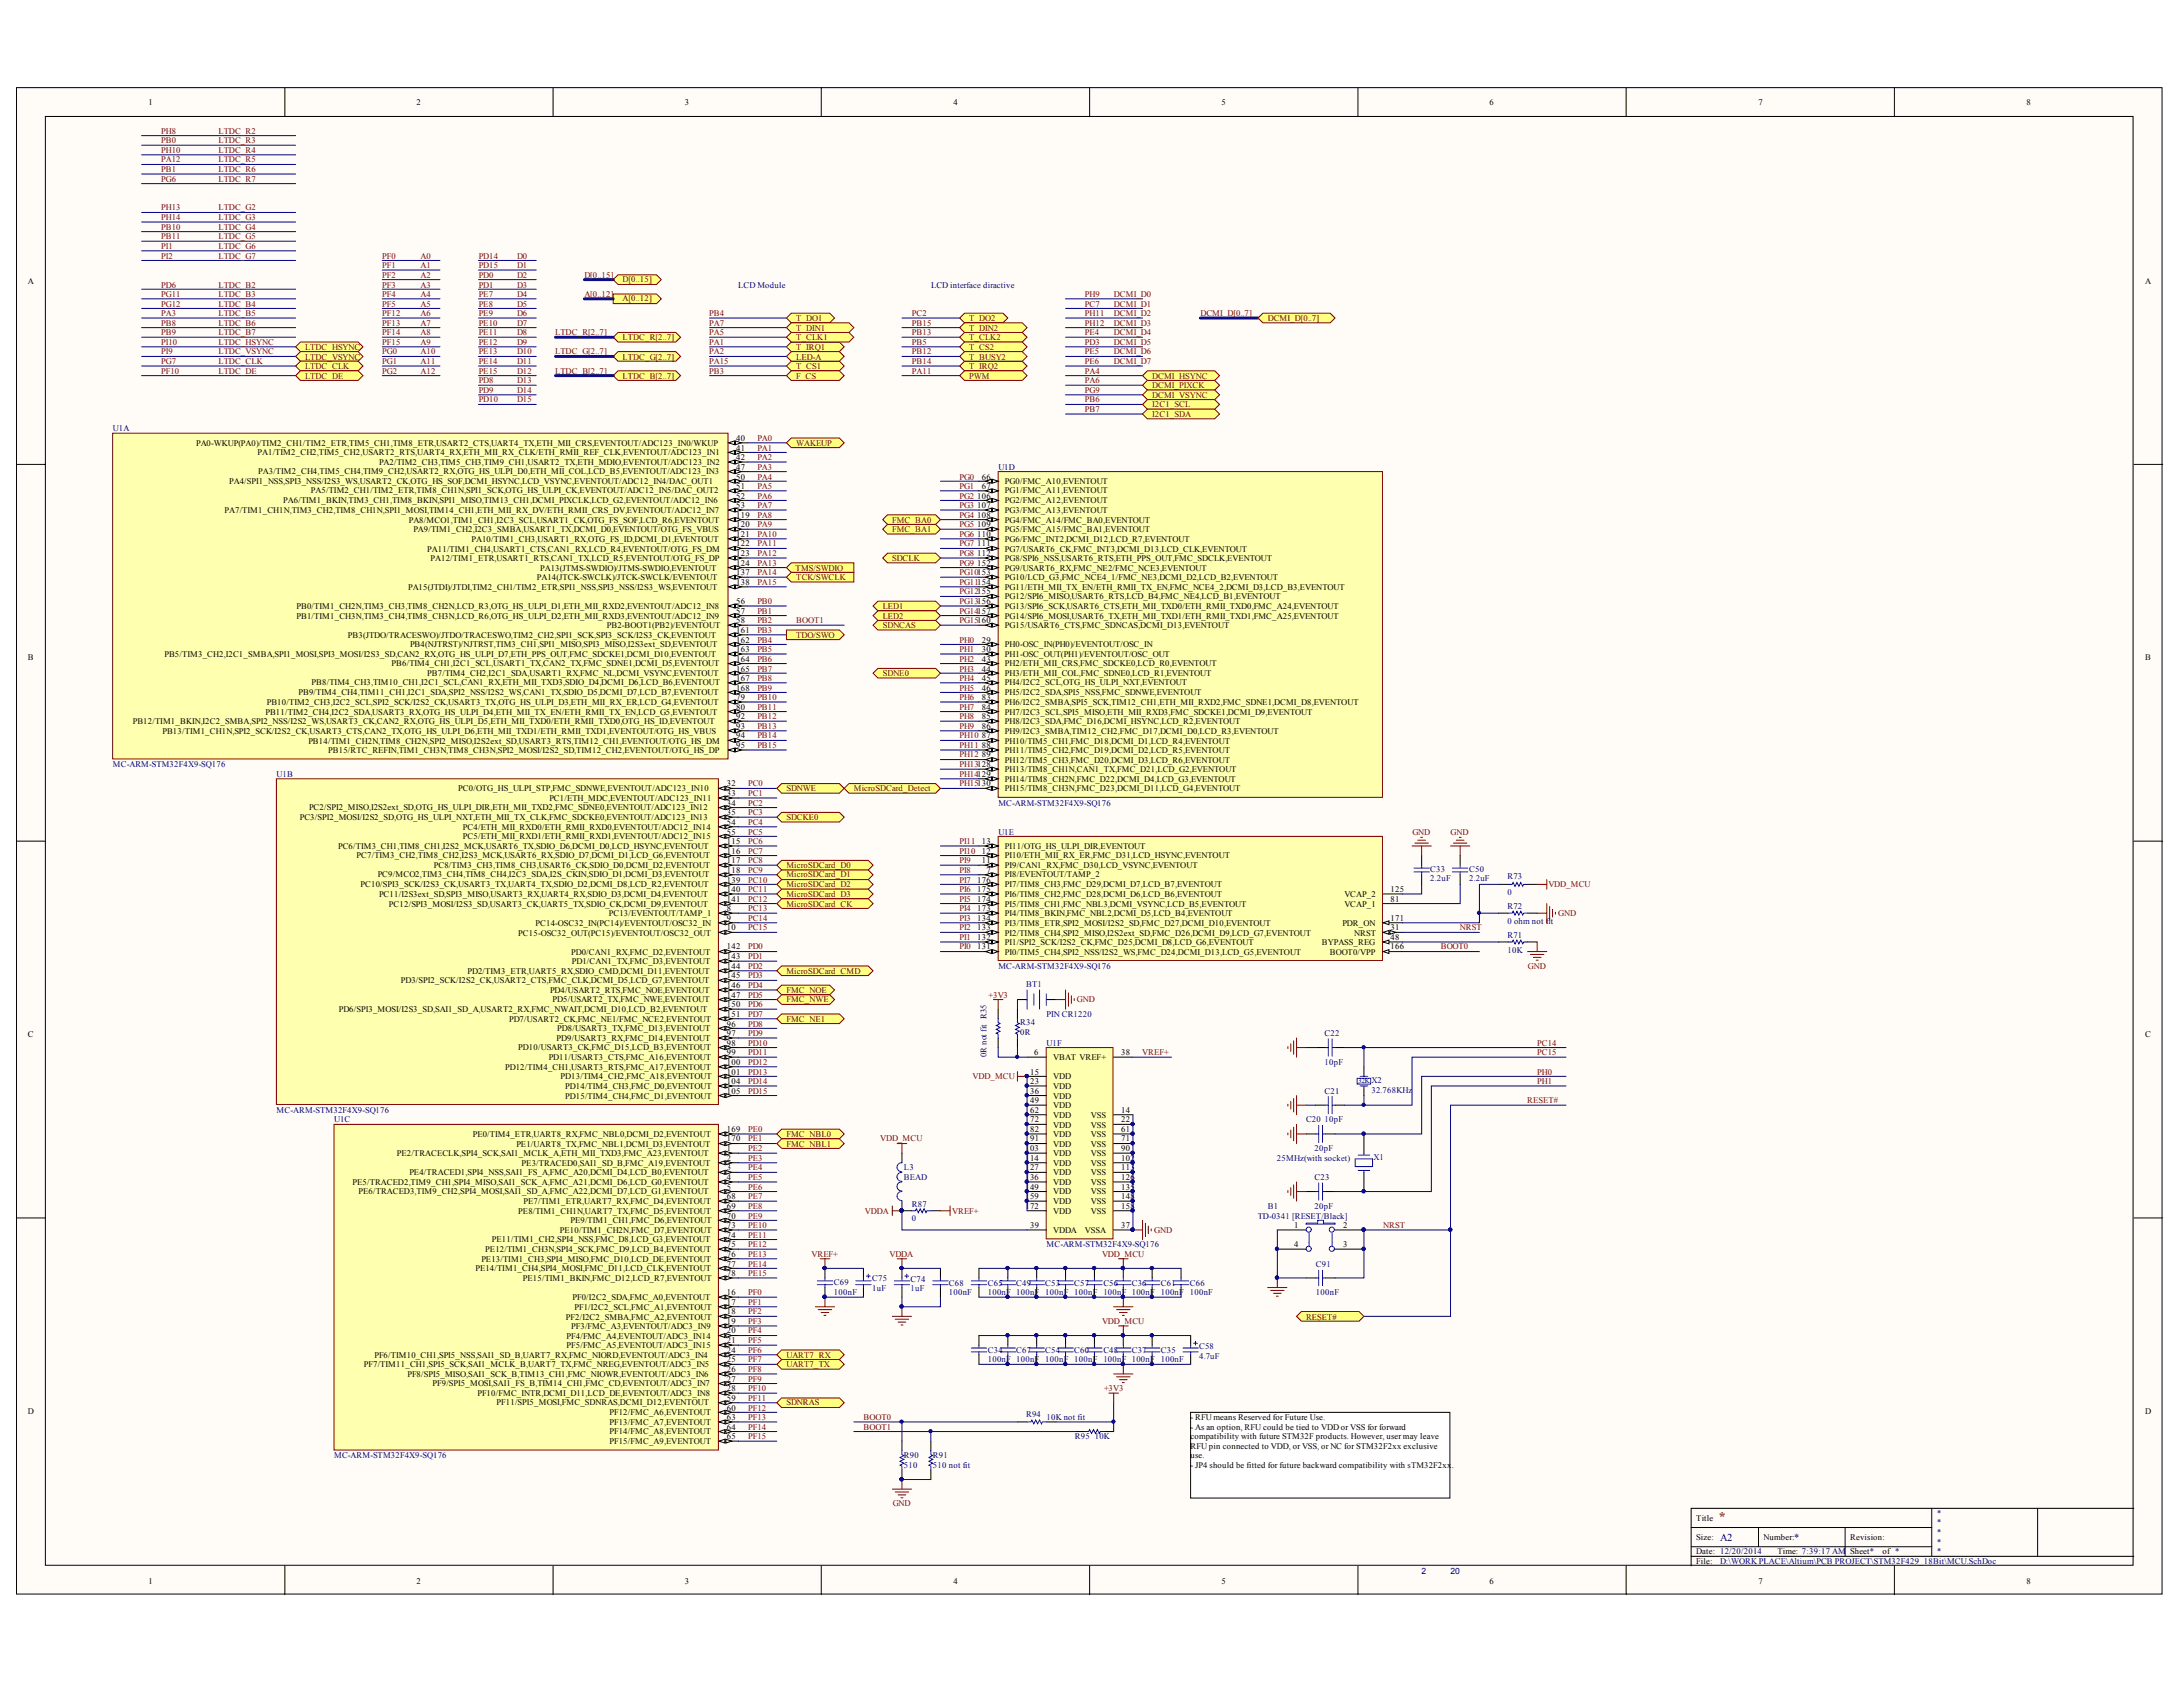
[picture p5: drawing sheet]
<svg xmlns="http://www.w3.org/2000/svg" width="279mm" height="216mm" viewBox="0 0 279 216" stroke-linecap="round" stroke-linejoin="round" font-family="sans-serif">
<defs><g id="words">
<text font-size="1.7" fill="#800000" x="219.6" y="194.4">*</text>
<g font-size="1.3" fill="#000080">
<text x="219.9" y="196.9">A2</text>
<text x="229.3" y="196.9">*</text>
</g>
<g font-size="1.1">
<text x="19" y="13.4">1</text>
<text x="53.3" y="13.4">2</text>
<text x="87.5" y="13.4">3</text>
<text x="121.9" y="13.4">4</text>
<text x="156.1" y="13.4">5</text>
<text x="190.4" y="13.4">6</text>
<text x="224.8" y="13.4">7</text>
<text x="259" y="13.4">8</text>
<text x="3.5" y="36.3">A</text>
<text x="274.2" y="36.3">A</text>
<text x="25.1" y="57">PA0-WKUP(PA0)/TIM2_CH1/TIM2_ETR,TIM5_CH1,TIM8_ETR,USART2_CTS,UART4_TX,ETH_MII_CRS,EVENTOUT/ADC123_IN0/WKUP</text>
<text x="32.9" y="58.2">PA1/TIM2_CH2,TIM5_CH2,USART2_RTS,UART4_RX,ETH_MII_RX_CLK/ETH_RMII_REF_CLK,EVENTOUT/ADC123_IN1</text>
<text x="48.4" y="59.5">PA2/TIM2_CH3,TIM5_CH3,TIM9_CH1,USART2_TX,ETH_MDIO,EVENTOUT/ADC123_IN2</text>
<text x="94.1" y="56.3">40</text>
<text x="94.1" y="57.6">41</text>
<text x="94.1" y="58.8">42</text>
<text x="28.7" y="65.5">PA7/TIM1_CH1N,TIM3_CH2,TIM8_CH1N,SPI1_MOSI,TIM14_CH1,ETH_MII_RX_DV/ETH_RMII_CRS_DV,EVENTOUT/ADC12_IN7</text>
<text x="29.3" y="61.9">PA4/SPI1_NSS,SPI3_NSS/I2S3_WS,USART2_CK,OTG_HS_SOF,DCMI_HSYNC,LCD_VSYNC,EVENTOUT/ADC12_IN4/DAC_OUT1</text>
<text x="33" y="60.6">PA3/TIM2_CH4,TIM5_CH4,TIM9_CH2,USART2_RX,OTG_HS_ULPI_D0,ETH_MII_COL,LCD_B5,EVENTOUT/ADC123_IN3</text>
<text x="36.2" y="64.3">PA6/TIM1_BKIN,TIM3_CH1,TIM8_BKIN,SPI1_MISO,TIM13_CH1,DCMI_PIXCLK,LCD_G2,EVENTOUT/ADC12_IN6</text>
<text x="39.8" y="63.1">PA5/TIM2_CH1/TIM2_ETR,TIM8_CH1N,SPI1_SCK,OTG_HS_ULPI_CK,EVENTOUT/ADC12_IN5/DAC_OUT2</text>
<text x="94.1" y="60">47</text>
<text x="94.1" y="61.3">50</text>
<text x="94.1" y="62.5">51</text>
<text x="94.1" y="63.8">52</text>
<text x="94.1" y="64.9">53</text>
<text x="124.9" y="63.8">106</text>
<text x="124.9" y="64.9">107</text>
<text x="125.5" y="61.3">66</text>
<text x="125.5" y="62.5">67</text>
<text x="128.5" y="61.9">PG0/FMC_A10,EVENTOUT</text>
<text x="128.5" y="63.1">PG1/FMC_A11,EVENTOUT</text>
<text x="128.5" y="64.3">PG2/FMC_A12,EVENTOUT</text>
<text x="128.5" y="65.5">PG3/FMC_A13,EVENTOUT</text>
<text x="52.2" y="66.8">PA8/MCO1,TIM1_CH1,I2C3_SCL,USART1_CK,OTG_FS_SOF,LCD_R6,EVENTOUT</text>
<text x="52.8" y="68.1">PA9/TIM1_CH2,I2C3_SMBA,USART1_TX,DCMI_D0,EVENTOUT/OTG_FS_VBUS</text>
<text x="54.6" y="70.5">PA11/TIM1_CH4,USART1_CTS,CAN1_RX,LCD_R4,EVENTOUT/OTG_FS_DM</text>
<text x="55" y="71.7">PA12/TIM1_ETR,USART1_RTS,CAN1_TX,LCD_R5,EVENTOUT/OTG_FS_DP</text>
<text x="60.3" y="69.2">PA10/TIM1_CH3,USART1_RX,OTG_FS_ID,DCMI_D1,EVENTOUT</text>
<text x="94.1" y="66.2">119</text>
<text x="94.1" y="67.4">120</text>
<text x="94.1" y="68.6">121</text>
<text x="94.1" y="69.8">122</text>
<text x="94.1" y="71.1">123</text>
<text x="124.9" y="66.2">108</text>
<text x="124.9" y="67.4">109</text>
<text x="124.9" y="68.6">110</text>
<text x="124.9" y="69.8">111</text>
<text x="124.9" y="71.1">112</text>
<text x="128.5" y="66.8">PG4/FMC_A14/FMC_BA0,EVENTOUT</text>
<text x="128.5" y="68.1">PG5/FMC_A15/FMC_BA1,EVENTOUT</text>
<text x="128.5" y="69.2">PG6/FMC_INT2,DCMI_D12,LCD_R7,EVENTOUT</text>
<text x="128.5" y="70.5">PG7/USART6_CK,FMC_INT3,DCMI_D13,LCD_CLK,EVENTOUT</text>
<text x="128.5" y="71.7">PG8/SPI6_NSS,USART6_RTS,ETH_PPS_OUT,FMC_SDCLK,EVENTOUT</text>
<text x="37.9" y="77.8">PB0/TIM1_CH2N,TIM3_CH3,TIM8_CH2N,LCD_R3,OTG_HS_ULPI_D1,ETH_MII_RXD2,EVENTOUT/ADC12_IN8</text>
<text x="52.2" y="75.4">PA15(JTDI)/JTDI,TIM2_CH1/TIM2_ETR,SPI1_NSS,SPI3_NSS/I2S3_WS,EVENTOUT</text>
<text x="68.6" y="74.1">PA14(JTCK-SWCLK)/JTCK-SWCLK/EVENTOUT</text>
<text x="69" y="72.9">PA13(JTMS-SWDIO)/JTMS-SWDIO,EVENTOUT</text>
<text x="94.1" y="72.4">124</text>
<text x="94.1" y="73.5">137</text>
<text x="94.1" y="74.8">138</text>
<text x="94.1" y="77.3">56</text>
<text x="124.9" y="72.4">152</text>
<text x="128.5" y="72.9">PG9/USART6_RX,FMC_NE2/FMC_NCE3,EVENTOUT</text>
<text x="128.5" y="74.1">PG10/LCD_G3,FMC_NCE4_1/FMC_NE3,DCMI_D2,LCD_B2,EVENTOUT</text>
<text x="128.5" y="75.4">PG11/ETH_MII_TX_EN/ETH_RMII_TX_EN,FMC_NCE4_2,DCMI_D3,LCD_B3,EVENTOUT</text>
<text x="128.5" y="76.6">PG12/SPI6_MISO,USART6_RTS,LCD_B4,FMC_NE4,LCD_B1,EVENTOUT</text>
<text x="128.5" y="77.8">PG13/SPI6_SCK,USART6_CTS,ETH_MII_TXD0/ETH_RMII_TXD0,FMC_A24,EVENTOUT</text>
<text x="21" y="84">PB5/TIM3_CH2,I2C1_SMBA,SPI1_MOSI,SPI3_MOSI/I2S3_SD,CAN2_RX,OTG_HS_ULPI_D7,ETH_PPS_OUT,FMC_SDCKE1,DCMI_D10,EVENTOUT</text>
<text x="37.9" y="79.1">PB1/TIM1_CH3N,TIM3_CH4,TIM8_CH3N,LCD_R6,OTG_HS_ULPI_D2,ETH_MII_RXD3,EVENTOUT/ADC12_IN9</text>
<text x="44.5" y="81.6">PB3(JTDO/TRACESWO)/JTDO/TRACESWO,TIM2_CH2,SPI1_SCK,SPI3_SCK/I2S3_CK,EVENTOUT</text>
<text x="52.4" y="82.7">PB4(NJTRST)/NJTRST,TIM3_CH1,SPI1_MISO,SPI3_MISO,I2S3ext_SD,EVENTOUT</text>
<text x="77.6" y="80.3">PB2-BOOT1(PB2)/EVENTOUT</text>
<text x="94.1" y="78.4">57</text>
<text x="94.1" y="79.7">58</text>
<text x="94.1" y="80.9">161</text>
<text x="94.1" y="82.1">162</text>
<text x="94.1" y="83.3">163</text>
<text x="125.5" y="82.1">29</text>
<text x="125.5" y="83.3">30</text>
<text x="128.5" y="79.1">PG14/SPI6_MOSI,USART6_TX,ETH_MII_TXD1/ETH_RMII_TXD1,FMC_A25,EVENTOUT</text>
<text x="128.5" y="80.3">PG15/USART6_CTS,FMC_SDNCAS,DCMI_D13,EVENTOUT</text>
<text x="128.5" y="82.7">PH0-OSC_IN(PH0)/EVENTOUT/OSC_IN</text>
<text x="128.5" y="84">PH1-OSC_OUT(PH1)/EVENTOUT/OSC_OUT</text>
<text x="3.5" y="84.4">B</text>
<text x="38.2" y="88.9">PB9/TIM4_CH4,TIM11_CH1,I2C1_SDA,SPI2_NSS/I2S2_WS,CAN1_TX,SDIO_D5,DCMI_D7,LCD_B7,EVENTOUT</text>
<text x="39.8" y="87.6">PB8/TIM4_CH3,TIM10_CH1,I2C1_SCL,CAN1_RX,ETH_MII_TXD3,SDIO_D4,DCMI_D6,LCD_B6,EVENTOUT</text>
<text x="50.1" y="85.2">PB6/TIM4_CH1,I2C1_SCL,USART1_TX,CAN2_TX,FMC_SDNE1,DCMI_D5,EVENTOUT</text>
<text x="54.6" y="86.4">PB7/TIM4_CH2,I2C1_SDA,USART1_RX,FMC_NL,DCMI_VSYNC,EVENTOUT</text>
<text x="94.1" y="84.6">164</text>
<text x="94.1" y="85.9">165</text>
<text x="94.1" y="87">167</text>
<text x="94.1" y="88.3">168</text>
<text x="94.1" y="89.5">79</text>
<text x="125.5" y="84.6">43</text>
<text x="125.5" y="85.9">44</text>
<text x="125.5" y="87">45</text>
<text x="125.5" y="88.3">46</text>
<text x="125.5" y="89.5">83</text>
<text x="128.5" y="85.2">PH2/ETH_MII_CRS,FMC_SDCKE0,LCD_R0,EVENTOUT</text>
<text x="128.5" y="86.4">PH3/ETH_MII_COL,FMC_SDNE0,LCD_R1,EVENTOUT</text>
<text x="128.5" y="87.6">PH4/I2C2_SCL,OTG_HS_ULPI_NXT,EVENTOUT</text>
<text x="128.5" y="88.9">PH5/I2C2_SDA,SPI5_NSS,FMC_SDNWE,EVENTOUT</text>
<text x="274.2" y="84.4">B</text>
<text x="17" y="92.6">PB12/TIM1_BKIN,I2C2_SMBA,SPI2_NSS/I2S2_WS,USART3_CK,CAN2_RX,OTG_HS_ULPI_D5,ETH_MII_TXD0/ETH_RMII_TXD0,OTG_HS_ID,EVENTOUT</text>
<text x="20.8" y="93.8">PB13/TIM1_CH1N,SPI2_SCK/I2S2_CK,USART3_CTS,CAN2_TX,OTG_HS_ULPI_D6,ETH_MII_TXD1/ETH_RMII_TXD1,EVENTOUT/OTG_HS_VBUS</text>
<text x="33.9" y="91.3">PB11/TIM2_CH4,I2C2_SDA,USART3_RX,OTG_HS_ULPI_D4,ETH_MII_TX_EN/ETH_RMII_TX_EN,LCD_G5,EVENTOUT</text>
<text x="34.1" y="90.1">PB10/TIM2_CH3,I2C2_SCL,SPI2_SCK/I2S2_CK,USART3_TX,OTG_HS_ULPI_D3,ETH_MII_RX_ER,LCD_G4,EVENTOUT</text>
<text x="39.4" y="95">PB14/TIM1_CH2N,TIM8_CH2N,SPI2_MISO,I2S2ext_SD,USART3_RTS,TIM12_CH1,EVENTOUT/OTG_HS_DM</text>
<text x="94.1" y="90.7">80</text>
<text x="94.1" y="91.9">92</text>
<text x="94.1" y="93.2">93</text>
<text x="94.1" y="94.4">94</text>
<text x="94.1" y="95.6">95</text>
<text x="125.5" y="90.7">84</text>
<text x="125.5" y="91.9">85</text>
<text x="125.5" y="93.2">86</text>
<text x="125.5" y="94.4">87</text>
<text x="125.5" y="95.6">88</text>
<text x="128.5" y="90.1">PH6/I2C2_SMBA,SPI5_SCK,TIM12_CH1,ETH_MII_RXD2,FMC_SDNE1,DCMI_D8,EVENTOUT</text>
<text x="128.5" y="91.3">PH7/I2C3_SCL,SPI5_MISO,ETH_MII_RXD3,FMC_SDCKE1,DCMI_D9,EVENTOUT</text>
<text x="128.5" y="92.6">PH8/I2C3_SDA,FMC_D16,DCMI_HSYNC,LCD_R2,EVENTOUT</text>
<text x="128.5" y="93.8">PH9/I2C3_SMBA,TIM12_CH2,FMC_D17,DCMI_D0,LCD_R3,EVENTOUT</text>
<text x="128.5" y="95">PH10/TIM5_CH1,FMC_D18,DCMI_D1,LCD_R4,EVENTOUT</text>
<text x="41.9" y="96.2">PB15/RTC_REFIN,TIM1_CH3N,TIM8_CH3N,SPI2_MOSI/I2S2_SD,TIM12_CH2,EVENTOUT/OTG_HS_DP</text>
<text x="58.6" y="101.1">PC0/OTG_HS_ULPI_STP,FMC_SDNWE,EVENTOUT/ADC123_IN10</text>
<text x="92.9" y="100.5">32</text>
<text x="92.9" y="101.8">33</text>
<text x="125.5" y="96.8">89</text>
<text x="128.5" y="96.2">PH11/TIM5_CH2,FMC_D19,DCMI_D2,LCD_R5,EVENTOUT</text>
<text x="128.5" y="97.5">PH12/TIM5_CH3,FMC_D20,DCMI_D3,LCD_R6,EVENTOUT</text>
<text x="128.5" y="98.7">PH13/TIM8_CH1N,CAN1_TX,FMC_D21,LCD_G2,EVENTOUT</text>
<text x="128.5" y="99.9">PH14/TIM8_CH2N,FMC_D22,DCMI_D4,LCD_G3,EVENTOUT</text>
<text x="128.5" y="101.1">PH15/TIM8_CH3N,FMC_D23,DCMI_D11,LCD_G4,EVENTOUT</text>
<text x="38.3" y="104.8">PC3/SPI2_MOSI/I2S2_SD,OTG_HS_ULPI_NXT,ETH_MII_TX_CLK,FMC_SDCKE0,EVENTOUT/ADC123_IN13</text>
<text x="39.5" y="103.6">PC2/SPI2_MISO,I2S2ext_SD,OTG_HS_ULPI_DIR,ETH_MII_TXD2,FMC_SDNE0,EVENTOUT/ADC123_IN12</text>
<text x="59.2" y="106.1">PC4/ETH_MII_RXD0/ETH_RMII_RXD0,EVENTOUT/ADC12_IN14</text>
<text x="59.2" y="107.3">PC5/ETH_MII_RXD1/ETH_RMII_RXD1,EVENTOUT/ADC12_IN15</text>
<text x="70.2" y="102.4">PC1/ETH_MDC,EVENTOUT/ADC123_IN11</text>
<text x="92.9" y="103">34</text>
<text x="92.9" y="104.2">35</text>
<text x="92.9" y="105.4">54</text>
<text x="92.9" y="106.7">55</text>
<text x="92.9" y="107.9">115</text>
<text x="125.5" y="107.9">13</text>
<text x="43.2" y="108.5">PC6/TIM3_CH1,TIM8_CH1,I2S2_MCK,USART6_TX,SDIO_D6,DCMI_D0,LCD_HSYNC,EVENTOUT</text>
<text x="45.6" y="109.7">PC7/TIM3_CH2,TIM8_CH2,I2S3_MCK,USART6_RX,SDIO_D7,DCMI_D1,LCD_G6,EVENTOUT</text>
<text x="46.1" y="113.4">PC10/SPI3_SCK/I2S3_CK,USART3_TX,UART4_TX,SDIO_D2,DCMI_D8,LCD_R2,EVENTOUT</text>
<text x="48.3" y="112.2">PC9/MCO2,TIM3_CH4,TIM8_CH4,I2C3_SDA,I2S_CKIN,SDIO_D1,DCMI_D3,EVENTOUT</text>
<text x="55.5" y="111">PC8/TIM3_CH3,TIM8_CH3,USART6_CK,SDIO_D0,DCMI_D2,EVENTOUT</text>
<text x="92.9" y="109.1">116</text>
<text x="92.9" y="110.3">117</text>
<text x="92.9" y="111.6">118</text>
<text x="92.9" y="112.8">139</text>
<text x="124.9" y="112.8">176</text>
<text x="125.5" y="110.3">11</text>
<text x="125.5" y="109.1">12</text>
<text x="126.1" y="111.6">7</text>
<text x="128.5" y="113.4">PI7/TIM8_CH3,FMC_D29,DCMI_D7,LCD_B7,EVENTOUT</text>
<text x="128.5" y="112.2">PI8/EVENTOUT/TAMP_2</text>
<text x="128.5" y="111">PI9/CAN1_RX,FMC_D30,LCD_VSYNC,EVENTOUT</text>
<text x="128.5" y="109.7">PI10/ETH_MII_RX_ER,FMC_D31,LCD_HSYNC,EVENTOUT</text>
<text x="128.5" y="108.5">PI11/OTG_HS_ULPI_DIR,EVENTOUT</text>
<text x="48.4" y="114.6">PC11/I2S3ext_SD,SPI3_MISO,USART3_RX,UART4_RX,SDIO_D3,DCMI_D4,EVENTOUT</text>
<text x="49.7" y="115.9">PC12/SPI3_MOSI/I2S3_SD,USART3_CK,UART5_TX,SDIO_CK,DCMI_D9,EVENTOUT</text>
<text x="66.3" y="119.6">PC15-OSC32_OUT(PC15)/EVENTOUT/OSC32_OUT</text>
<text x="68.5" y="118.3">PC14-OSC32_IN(PC14)/EVENTOUT/OSC32_IN</text>
<text x="77.8" y="117.1">PC13/EVENTOUT/TAMP_1</text>
<text x="92.9" y="114">140</text>
<text x="92.9" y="115.3">141</text>
<text x="92.9" y="116.5">8</text>
<text x="92.9" y="117.7">9</text>
<text x="92.9" y="118.9">10</text>
<text x="124.9" y="118.9">133</text>
<text x="124.9" y="117.7">134</text>
<text x="124.9" y="116.5">173</text>
<text x="124.9" y="115.3">174</text>
<text x="124.9" y="114">175</text>
<text x="128.5" y="119.6">PI2/TIM8_CH4,SPI2_MISO,I2S2ext_SD,FMC_D26,DCMI_D9,LCD_G7,EVENTOUT</text>
<text x="128.5" y="118.3">PI3/TIM8_ETR,SPI2_MOSI/I2S2_SD,FMC_D27,DCMI_D10,EVENTOUT</text>
<text x="128.5" y="117.1">PI4/TIM8_BKIN,FMC_NBL2,DCMI_D5,LCD_B4,EVENTOUT</text>
<text x="128.5" y="115.9">PI5/TIM8_CH1,FMC_NBL3,DCMI_VSYNC,LCD_B5,EVENTOUT</text>
<text x="128.5" y="114.6">PI6/TIM8_CH2,FMC_D28,DCMI_D6,LCD_B6,EVENTOUT</text>
<text x="171.6" y="118.3">PDR_ON</text>
<text x="171.8" y="115.9">VCAP_1</text>
<text x="171.8" y="114.6">VCAP_2</text>
<text x="173.1" y="119.6">NRST</text>
<text x="177.8" y="117.7">171</text>
<text x="177.8" y="118.9">31</text>
<text x="177.8" y="115.3">81</text>
<text x="177.8" y="114">125</text>
<text x="51.2" y="125.7">PD3/SPI2_SCK/I2S2_CK,USART2_CTS,FMC_CLK,DCMI_D5,LCD_G7,EVENTOUT</text>
<text x="59.8" y="124.5">PD2/TIM3_ETR,UART5_RX,SDIO_CMD,DCMI_D11,EVENTOUT</text>
<text x="73" y="122">PD0/CAN1_RX,FMC_D2,EVENTOUT</text>
<text x="73.1" y="123.2">PD1/CAN1_TX,FMC_D3,EVENTOUT</text>
<text x="92.9" y="121.4">142</text>
<text x="92.9" y="122.6">143</text>
<text x="92.9" y="123.9">144</text>
<text x="92.9" y="125.1">145</text>
<text x="124.9" y="121.4">131</text>
<text x="124.9" y="120.2">132</text>
<text x="128.5" y="122">PI0/TIM5_CH4,SPI2_NSS/I2S2_WS,FMC_D24,DCMI_D13,LCD_G5,EVENTOUT</text>
<text x="128.5" y="120.8">PI1/SPI2_SCK/I2S2_CK,FMC_D25,DCMI_D8,LCD_G6,EVENTOUT</text>
<text x="169" y="120.8">BYPASS_REG</text>
<text x="170" y="122">BOOT0/VPP</text>
<text x="177.8" y="121.4">166</text>
<text x="177.8" y="120.2">48</text>
<text x="43.3" y="129.4">PD6/SPI3_MOSI/I2S3_SD,SAI1_SD_A,USART2_RX,FMC_NWAIT,DCMI_D10,LCD_B2,EVENTOUT</text>
<text x="65.1" y="130.6">PD7/USART2_CK,FMC_NE1/FMC_NCE2,EVENTOUT</text>
<text x="70.3" y="126.9">PD4/USART2_RTS,FMC_NOE,EVENTOUT</text>
<text x="70.6" y="128.1">PD5/USART2_TX,FMC_NWE,EVENTOUT</text>
<text x="71.2" y="131.8">PD8/USART3_TX,FMC_D13,EVENTOUT</text>
<text x="92.9" y="126.3">146</text>
<text x="92.9" y="127.5">147</text>
<text x="92.9" y="128.8">150</text>
<text x="92.9" y="130">151</text>
<text x="92.9" y="131.2">96</text>
<text x="3.5" y="132.6">C</text>
<text x="64.6" y="136.7">PD12/TIM4_CH1,USART3_RTS,FMC_A17,EVENTOUT</text>
<text x="66.3" y="134.3">PD10/USART3_CK,FMC_D15,LCD_B3,EVENTOUT</text>
<text x="70.1" y="135.5">PD11/USART3_CTS,FMC_A16,EVENTOUT</text>
<text x="71.2" y="133.1">PD9/USART3_RX,FMC_D14,EVENTOUT</text>
<text x="71.7" y="138">PD13/TIM4_CH2,FMC_A18,EVENTOUT</text>
<text x="92.9" y="132.4">97</text>
<text x="92.9" y="133.7">98</text>
<text x="92.9" y="134.9">99</text>
<text x="92.9" y="136.1">100</text>
<text x="92.9" y="137.4">101</text>
<text x="131.7" y="137.4">15</text>
<text x="132.2" y="134.9">6</text>
<text x="134.6" y="135.5">VBAT VREF+</text>
<text x="134.6" y="138">VDD</text>
<text x="143.3" y="134.9">38</text>
<text x="274.2" y="132.6">C</text>
<text x="72.2" y="139.2">PD14/TIM4_CH3,FMC_D0,EVENTOUT</text>
<text x="72.2" y="140.4">PD15/TIM4_CH4,FMC_D1,EVENTOUT</text>
<text x="92.9" y="138.6">104</text>
<text x="92.9" y="139.8">105</text>
<text x="131.7" y="143.5">72</text>
<text x="131.7" y="142.3">62</text>
<text x="131.7" y="141">49</text>
<text x="131.7" y="138.6">23</text>
<text x="131.7" y="139.8">36</text>
<text x="134.6" y="142.9">VDD</text>
<text x="134.6" y="141.6">VDD</text>
<text x="134.6" y="139.2">VDD</text>
<text x="134.6" y="140.4">VDD</text>
<text x="139.4" y="142.9">VSS</text>
<text x="143.3" y="142.3">14</text>
<text x="143.3" y="143.5">22</text>
<text x="50.7" y="147.8">PE2/TRACECLK,SPI4_SCK,SAI1_MCLK_A,ETH_MII_TXD3,FMC_A23,EVENTOUT</text>
<text x="60.4" y="145.3">PE0/TIM4_ETR,UART8_RX,FMC_NBL0,DCMI_D2,EVENTOUT</text>
<text x="66" y="146.6">PE1/UART8_TX,FMC_NBL1,DCMI_D3,EVENTOUT</text>
<text x="66.7" y="149">PE3/TRACED0,SAI1_SD_B,FMC_A19,EVENTOUT</text>
<text x="92.9" y="144.7">169</text>
<text x="92.9" y="145.9">170</text>
<text x="92.9" y="147.2">1</text>
<text x="92.9" y="148.4">2</text>
<text x="92.9" y="149.6">3</text>
<text x="131.1" y="147.2">103</text>
<text x="131.1" y="148.4">114</text>
<text x="131.1" y="149.6">127</text>
<text x="131.7" y="145.9">91</text>
<text x="131.7" y="144.7">82</text>
<text x="134.6" y="146.6">VDD</text>
<text x="134.6" y="145.3">VDD</text>
<text x="134.6" y="147.8">VDD</text>
<text x="134.6" y="144.1">VDD</text>
<text x="134.6" y="149">VDD</text>
<text x="139.4" y="147.8">VSS</text>
<text x="139.4" y="149">VSS</text>
<text x="139.4" y="145.3">VSS</text>
<text x="139.4" y="146.6">VSS</text>
<text x="139.4" y="144.1">VSS</text>
<text x="143.3" y="147.2">90</text>
<text x="143.3" y="148.4">102</text>
<text x="143.3" y="144.7">61</text>
<text x="143.3" y="145.9">71</text>
<text x="143.3" y="149.6">113</text>
<text x="45.1" y="151.5">PE5/TRACED2,TIM9_CH1,SPI4_MISO,SAI1_SCK_A,FMC_A21,DCMI_D6,LCD_G0,EVENTOUT</text>
<text x="45.8" y="152.7">PE6/TRACED3,TIM9_CH2,SPI4_MOSI,SAI1_SD_A,FMC_A22,DCMI_D7,LCD_G1,EVENTOUT</text>
<text x="52.3" y="150.2">PE4/TRACED1,SPI4_NSS,SAI1_FS_A,FMC_A20,DCMI_D4,LCD_B0,EVENTOUT</text>
<text x="66.3" y="155.2">PE8/TIM1_CH1N,UART7_TX,FMC_D5,EVENTOUT</text>
<text x="66.9" y="153.9">PE7/TIM1_ETR,UART7_RX,FMC_D4,EVENTOUT</text>
<text x="92.9" y="150.9">4</text>
<text x="92.9" y="152.1">5</text>
<text x="92.9" y="153.3">68</text>
<text x="92.9" y="154.5">69</text>
<text x="92.9" y="155.8">70</text>
<text x="131.1" y="150.9">136</text>
<text x="131.1" y="152.1">149</text>
<text x="131.1" y="153.3">159</text>
<text x="131.1" y="154.5">172</text>
<text x="134.6" y="150.2">VDD</text>
<text x="134.6" y="151.5">VDD</text>
<text x="134.6" y="152.7">VDD</text>
<text x="134.6" y="153.9">VDD</text>
<text x="134.6" y="155.2">VDD</text>
<text x="139.4" y="150.2">VSS</text>
<text x="139.4" y="151.5">VSS</text>
<text x="139.4" y="152.7">VSS</text>
<text x="139.4" y="153.9">VSS</text>
<text x="139.4" y="155.2">VSS</text>
<text x="143.3" y="150.9">126</text>
<text x="143.3" y="152.1">135</text>
<text x="143.3" y="153.3">148</text>
<text x="143.3" y="154.5">158</text>
<text x="61.5" y="161.3">PE13/TIM1_CH3,SPI4_MISO,FMC_D10,LCD_DE,EVENTOUT</text>
<text x="62" y="160.1">PE12/TIM1_CH3N,SPI4_SCK,FMC_D9,LCD_B4,EVENTOUT</text>
<text x="62.9" y="158.8">PE11/TIM1_CH2,SPI4_NSS,FMC_D8,LCD_G3,EVENTOUT</text>
<text x="71.6" y="157.6">PE10/TIM1_CH2N,FMC_D7,EVENTOUT</text>
<text x="72.9" y="156.4">PE9/TIM1_CH1,FMC_D6,EVENTOUT</text>
<text x="92.9" y="157">73</text>
<text x="92.9" y="158.2">74</text>
<text x="92.9" y="159.4">75</text>
<text x="92.9" y="160.7">76</text>
<text x="92.9" y="161.9">77</text>
<text x="131.7" y="157">39</text>
<text x="134.6" y="157.6">VDDA</text>
<text x="138.7" y="157.6">VSSA</text>
<text x="143.3" y="157">37</text>
<text x="165.4" y="157">1</text>
<text x="165.4" y="159.4">4</text>
<text x="171.7" y="159.4">3</text>
<text x="171.7" y="157">2</text>
<text x="60.8" y="162.5">PE14/TIM1_CH4,SPI4_MOSI,FMC_D11,LCD_CLK,EVENTOUT</text>
<text x="66.8" y="163.7">PE15/TIM1_BKIN,FMC_D12,LCD_R7,EVENTOUT</text>
<text x="73.2" y="166.1">PF0/I2C2_SDA,FMC_A0,EVENTOUT</text>
<text x="73.4" y="167.4">PF1/I2C2_SCL,FMC_A1,EVENTOUT</text>
<text x="92.9" y="163.1">78</text>
<text x="92.9" y="165.6">16</text>
<text x="92.9" y="166.8">17</text>
<text x="47.9" y="173.6">PF6/TIM10_CH1,SPI5_NSS,SAI1_SD_B,UART7_RX,FMC_NIORD,EVENTOUT/ADC3_IN4</text>
<text x="72.3" y="168.7">PF2/I2C2_SMBA,FMC_A2,EVENTOUT</text>
<text x="72.4" y="171.1">PF4/FMC_A4,EVENTOUT/ADC3_IN14</text>
<text x="72.4" y="172.3">PF5/FMC_A5,EVENTOUT/ADC3_IN15</text>
<text x="73" y="169.9">PF3/FMC_A3,EVENTOUT/ADC3_IN9</text>
<text x="92.9" y="168">18</text>
<text x="92.9" y="169.3">19</text>
<text x="92.9" y="170.4">20</text>
<text x="92.9" y="171.7">21</text>
<text x="92.9" y="172.9">24</text>
<text x="46.5" y="174.8">PF7/TIM11_CH1,SPI5_SCK,SAI1_MCLK_B,UART7_TX,FMC_NREG,EVENTOUT/ADC3_IN5</text>
<text x="52.1" y="176">PF8/SPI5_MISO,SAI1_SCK_B,TIM13_CH1,FMC_NIOWR,EVENTOUT/ADC3_IN6</text>
<text x="55.3" y="177.2">PF9/SPI5_MOSI,SAI1_FS_B,TIM14_CH1,FMC_CD,EVENTOUT/ADC3_IN7</text>
<text x="61" y="178.5">PF10/FMC_INTR,DCMI_D11,LCD_DE,EVENTOUT/ADC3_IN8</text>
<text x="63.5" y="179.6">PF11/SPI5_MOSI,FMC_SDNRAS,DCMI_D12,EVENTOUT</text>
<text x="92.9" y="174.2">25</text>
<text x="92.9" y="175.4">26</text>
<text x="92.9" y="176.6">27</text>
<text x="92.9" y="177.9">28</text>
<text x="92.9" y="179.1">59</text>
<text x="3.5" y="180.7">D</text>
<text x="77.9" y="180.9">PF12/FMC_A6,EVENTOUT</text>
<text x="77.9" y="182.2">PF13/FMC_A7,EVENTOUT</text>
<text x="77.9" y="183.4">PF14/FMC_A8,EVENTOUT</text>
<text x="77.9" y="184.6">PF15/FMC_A9,EVENTOUT</text>
<text x="92.9" y="180.3">60</text>
<text x="92.9" y="181.5">63</text>
<text x="92.9" y="182.8">64</text>
<text x="92.9" y="183.9">65</text>
<text x="152.2" y="181.5">- RFU means Reserved for Future Use.</text>
<text x="152.2" y="182.8">- As an option, RFU could be tied to VDD or VSS for forward</text>
<text x="152.2" y="183.9">compatibility with future STM32F products. However, user may leave</text>
<text x="152.2" y="185.2">RFU pin connected to VDD, or VSS, or NC for STM32F2xx exclusive</text>
<text x="274.2" y="180.7">D</text>
<text x="152.2" y="186.4">use.</text>
<text x="152.2" y="187.7">- JP4 should be fitted for future backward compatibility with sTM32F2xx</text>
<text x="185.6" y="187.7">.</text>
<text x="216.8" y="194.4">Title</text>
<text x="216.8" y="196.8">Size:</text>
<text x="225.4" y="196.8">Number:</text>
<text x="236.5" y="196.8">Revision:</text>
<text x="19" y="202.4">1</text>
<text x="53.3" y="202.4">2</text>
<text x="87.5" y="202.4">3</text>
<text x="121.9" y="202.4">4</text>
<text x="156.1" y="202.4">5</text>
<text x="190.4" y="202.4">6</text>
<text x="216.8" y="198.7">Date: 12/20/2014</text>
<text x="216.8" y="200">File:</text>
<text x="224.8" y="202.4">7</text>
<text x="227.2" y="198.7">Time: 7:39:17 AM</text>
<text x="236.5" y="198.7">Sheet*</text>
<text x="240.6" y="198.7">of *</text>
<text x="259" y="202.4">8</text>
</g>
<g font-size="1.1" fill="#800000">
<text x="20.6" y="17.1">PH8</text>
<text x="27.9" y="17.1">LTDC_R2</text>
<text x="20.6" y="18.3">PB0</text>
<text x="20.6" y="19.6">PH10</text>
<text x="20.6" y="20.7">PA12</text>
<text x="20.6" y="22">PB1</text>
<text x="20.6" y="23.3">PG6</text>
<text x="27.9" y="18.3">LTDC_R3</text>
<text x="27.9" y="19.6">LTDC_R4</text>
<text x="27.9" y="20.7">LTDC_R5</text>
<text x="27.9" y="22">LTDC_R6</text>
<text x="27.9" y="23.3">LTDC_R7</text>
<text x="20.6" y="26.9">PH13</text>
<text x="20.6" y="28.2">PH14</text>
<text x="20.6" y="29.3">PB10</text>
<text x="27.9" y="26.9">LTDC_G2</text>
<text x="27.9" y="28.2">LTDC_G3</text>
<text x="27.9" y="29.3">LTDC_G4</text>
<text x="20.6" y="30.6">PB11</text>
<text x="20.6" y="31.8">PI1</text>
<text x="20.6" y="33.1">PI2</text>
<text x="27.9" y="30.6">LTDC_G5</text>
<text x="27.9" y="31.8">LTDC_G6</text>
<text x="27.9" y="33.1">LTDC_G7</text>
<text x="48.9" y="33.1">PF0</text>
<text x="48.9" y="34.3">PF1</text>
<text x="48.9" y="35.5">PF2</text>
<text x="53.8" y="33.1">A0</text>
<text x="53.8" y="34.3">A1</text>
<text x="53.8" y="35.5">A2</text>
<text x="61.2" y="33.1">PD14</text>
<text x="61.2" y="34.3">PD15</text>
<text x="61.2" y="35.5">PD0</text>
<text x="66.1" y="33.1">D0</text>
<text x="66.1" y="34.3">D1</text>
<text x="66.1" y="35.5">D2</text>
<text x="74.7" y="35.5">D[0..15]</text>
<text x="20.6" y="36.8">PD6</text>
<text x="20.6" y="37.9">PG11</text>
<text x="20.6" y="39.2">PG12</text>
<text x="20.6" y="40.4">PA3</text>
<text x="20.6" y="41.7">PB8</text>
<text x="27.9" y="36.8">LTDC_B2</text>
<text x="27.9" y="37.9">LTDC_B3</text>
<text x="27.9" y="39.2">LTDC_B4</text>
<text x="27.9" y="40.4">LTDC_B5</text>
<text x="27.9" y="41.7">LTDC_B6</text>
<text x="48.9" y="36.8">PF3</text>
<text x="48.9" y="37.9">PF4</text>
<text x="48.9" y="39.2">PF5</text>
<text x="48.9" y="40.4">PF12</text>
<text x="48.9" y="41.7">PF13</text>
<text x="53.8" y="36.8">A3</text>
<text x="53.8" y="37.9">A4</text>
<text x="53.8" y="39.2">A5</text>
<text x="53.8" y="40.4">A6</text>
<text x="53.8" y="41.7">A7</text>
<text x="61.2" y="36.8">PD1</text>
<text x="61.2" y="37.9">PE7</text>
<text x="61.2" y="39.2">PE8</text>
<text x="61.2" y="40.4">PE9</text>
<text x="61.2" y="41.7">PE10</text>
<text x="66.1" y="36.8">D3</text>
<text x="66.1" y="37.9">D4</text>
<text x="66.1" y="39.2">D5</text>
<text x="66.1" y="40.4">D6</text>
<text x="66.1" y="41.7">D7</text>
<text x="74.7" y="37.9">A[0..12]</text>
<text x="79.6" y="36.1">D[0..15]</text>
<text x="79.6" y="38.5">A[0..12]</text>
<text x="90.6" y="40.4">PB4</text>
<text x="90.6" y="41.7">PA7</text>
<text x="101.8" y="41.1">T_DO1</text>
<text x="116.6" y="40.4">PC2</text>
<text x="116.6" y="41.7">PB15</text>
<text x="123.9" y="41.1">T_DO2</text>
<text x="138.7" y="37.9">PH9</text>
<text x="138.7" y="39.2">PC7</text>
<text x="138.7" y="40.4">PH11</text>
<text x="138.7" y="41.7">PH12</text>
<text x="142.4" y="37.9">DCMI_D0</text>
<text x="142.4" y="39.2">DCMI_D1</text>
<text x="142.4" y="40.4">DCMI_D2</text>
<text x="142.4" y="41.7">DCMI_D3</text>
<text x="153.4" y="40.4">DCMI_D[0..7]</text>
<text x="162.1" y="41.1">DCMI_D[0..7]</text>
<text x="20.6" y="42.8">PB9</text>
<text x="20.6" y="44.1">PI10</text>
<text x="20.6" y="45.3">PI9</text>
<text x="20.6" y="46.5">PG7</text>
<text x="20.6" y="47.8">PF10</text>
<text x="27.9" y="42.8">LTDC_B7</text>
<text x="27.9" y="44.1">LTDC_HSYNC</text>
<text x="27.9" y="45.3">LTDC_VSYNC</text>
<text x="27.9" y="46.5">LTDC_CLK</text>
<text x="27.9" y="47.8">LTDC_DE</text>
<text x="39" y="44.7">LTDC_HSYNC</text>
<text x="39" y="46">LTDC_VSYNC</text>
<text x="39" y="47.1">LTDC_CLK</text>
<text x="48.9" y="42.8">PF14</text>
<text x="48.9" y="44.1">PF15</text>
<text x="48.9" y="45.3">PG0</text>
<text x="48.9" y="46.5">PG1</text>
<text x="48.9" y="47.8">PG2</text>
<text x="53.8" y="42.8">A8</text>
<text x="53.8" y="44.1">A9</text>
<text x="53.8" y="45.3">A10</text>
<text x="53.8" y="46.5">A11</text>
<text x="53.8" y="47.8">A12</text>
<text x="61.2" y="42.8">PE11</text>
<text x="61.2" y="44.1">PE12</text>
<text x="61.2" y="45.3">PE13</text>
<text x="61.2" y="46.5">PE14</text>
<text x="61.2" y="47.8">PE15</text>
<text x="66.1" y="42.8">D8</text>
<text x="66.1" y="44.1">D9</text>
<text x="66.1" y="45.3">D10</text>
<text x="66.1" y="46.5">D11</text>
<text x="66.1" y="47.8">D12</text>
<text x="71" y="42.8">LTDC_R[2..7]</text>
<text x="71" y="45.3">LTDC_G[2..7]</text>
<text x="71" y="47.8">LTDC_B[2..7]</text>
<text x="79.6" y="46">LTDC_G[2..7]</text>
<text x="79.6" y="43.5">LTDC_R[2..7]</text>
<text x="90.6" y="42.8">PA5</text>
<text x="90.6" y="44.1">PA1</text>
<text x="90.6" y="45.3">PA2</text>
<text x="90.6" y="46.5">PA15</text>
<text x="90.6" y="47.8">PB3</text>
<text x="101.8" y="47.1">T_CS1</text>
<text x="101.8" y="44.7">T_IRQ1</text>
<text x="101.8" y="46">LED-A</text>
<text x="101.8" y="43.5">T_CLK1</text>
<text x="101.8" y="42.2">T_DIN1</text>
<text x="116.6" y="42.8">PB13</text>
<text x="116.6" y="47.8">PA11</text>
<text x="116.6" y="44.1">PB5</text>
<text x="116.6" y="45.3">PB12</text>
<text x="116.6" y="46.5">PB14</text>
<text x="123.9" y="43.5">T_CLK2</text>
<text x="123.9" y="42.2">T_DIN2</text>
<text x="123.9" y="44.7">T_CS2</text>
<text x="123.9" y="47.1">T_IRQ2</text>
<text x="123.9" y="46">T_BUSY2</text>
<text x="138.7" y="42.8">PE4</text>
<text x="138.7" y="44.1">PD3</text>
<text x="138.7" y="45.3">PE5</text>
<text x="138.7" y="46.5">PE6</text>
<text x="138.7" y="47.8">PA4</text>
<text x="142.4" y="42.8">DCMI_D4</text>
<text x="142.4" y="44.1">DCMI_D5</text>
<text x="142.4" y="45.3">DCMI_D6</text>
<text x="142.4" y="46.5">DCMI_D7</text>
<text x="39" y="48.4">LTDC_DE</text>
<text x="61.2" y="49">PD8</text>
<text x="61.2" y="50.3">PD9</text>
<text x="61.2" y="51.4">PD10</text>
<text x="66.1" y="49">D13</text>
<text x="66.1" y="50.3">D14</text>
<text x="66.1" y="51.4">D15</text>
<text x="79.6" y="48.4">LTDC_B[2..7]</text>
<text x="101.8" y="48.4">F_CS</text>
<text x="123.9" y="48.4">PWM</text>
<text x="138.7" y="49">PA6</text>
<text x="138.7" y="50.3">PG9</text>
<text x="138.7" y="51.4">PB6</text>
<text x="138.7" y="52.7">PB7</text>
<text x="147.3" y="48.4">DCMI_HSYNC</text>
<text x="147.3" y="49.6">DCMI_PIXCK</text>
<text x="147.3" y="50.9">DCMI_VSYNC</text>
<text x="147.3" y="52">I2C1_SCL</text>
<text x="147.3" y="53.3">I2C1_SDA</text>
<text x="96.8" y="56.3">PA0</text>
<text x="96.8" y="57.6">PA1</text>
<text x="96.8" y="58.8">PA2</text>
<text x="101.8" y="57">WAKEUP</text>
<text x="96.8" y="60">PA3</text>
<text x="96.8" y="61.3">PA4</text>
<text x="96.8" y="62.5">PA5</text>
<text x="96.8" y="63.8">PA6</text>
<text x="96.8" y="64.9">PA7</text>
<text x="122.6" y="61.3">PG0</text>
<text x="122.6" y="62.5">PG1</text>
<text x="122.6" y="63.8">PG2</text>
<text x="122.6" y="64.9">PG3</text>
<text x="96.8" y="66.2">PA8</text>
<text x="96.8" y="67.4">PA9</text>
<text x="96.8" y="68.6">PA10</text>
<text x="96.8" y="69.8">PA11</text>
<text x="96.8" y="71.1">PA12</text>
<text x="114" y="71.7">SDCLK</text>
<text x="114" y="66.8">FMC_BA0</text>
<text x="114" y="68.1">FMC_BA1</text>
<text x="122.6" y="66.2">PG4</text>
<text x="122.6" y="67.4">PG5</text>
<text x="122.6" y="68.6">PG6</text>
<text x="122.6" y="69.8">PG7</text>
<text x="122.6" y="71.1">PG8</text>
<text x="96.8" y="72.4">PA13</text>
<text x="96.8" y="73.5">PA14</text>
<text x="96.8" y="74.8">PA15</text>
<text x="96.8" y="77.3">PB0</text>
<text x="101.7" y="72.9">TMS/SWDIO</text>
<text x="101.8" y="74.1">TCK/SWCLK</text>
<text x="112.8" y="77.8">LED1</text>
<text x="122.6" y="72.4">PG9</text>
<text x="122.6" y="73.5">PG10153</text>
<text x="122.6" y="74.8">PG11154</text>
<text x="122.6" y="76">PG12155</text>
<text x="122.6" y="77.3">PG13156</text>
<text x="96.8" y="78.4">PB1</text>
<text x="96.8" y="79.7">PB2</text>
<text x="96.8" y="80.9">PB3</text>
<text x="96.8" y="82.1">PB4</text>
<text x="96.8" y="83.3">PB5</text>
<text x="101.8" y="81.6">TDO/SWO</text>
<text x="101.8" y="79.7">BOOT1</text>
<text x="112.8" y="80.3">SDNCAS</text>
<text x="112.8" y="79.1">LED2</text>
<text x="122.6" y="78.4">PG14157</text>
<text x="122.6" y="79.7">PG15160</text>
<text x="122.6" y="82.1">PH0</text>
<text x="122.6" y="83.3">PH1</text>
<text x="96.8" y="84.6">PB6</text>
<text x="96.8" y="85.9">PB7</text>
<text x="96.8" y="87">PB8</text>
<text x="96.8" y="88.3">PB9</text>
<text x="96.8" y="89.5">PB10</text>
<text x="112.8" y="86.4">SDNE0</text>
<text x="122.6" y="84.6">PH2</text>
<text x="122.6" y="85.9">PH3</text>
<text x="122.6" y="87">PH4</text>
<text x="122.6" y="88.3">PH5</text>
<text x="122.6" y="89.5">PH6</text>
<text x="96.8" y="90.7">PB11</text>
<text x="96.8" y="91.9">PB12</text>
<text x="96.8" y="93.2">PB13</text>
<text x="96.8" y="94.4">PB14</text>
<text x="96.8" y="95.6">PB15</text>
<text x="122.6" y="90.7">PH7</text>
<text x="122.6" y="91.9">PH8</text>
<text x="122.6" y="93.2">PH9</text>
<text x="122.6" y="94.4">PH10</text>
<text x="122.6" y="95.6">PH11</text>
<text x="95.6" y="100.5">PC0</text>
<text x="95.6" y="101.8">PC1</text>
<text x="100.5" y="101.1">SDNWE</text>
<text x="109.1" y="101.1">MicroSDCard_Detect</text>
<text x="122.6" y="96.8">PH12</text>
<text x="122.6" y="98.1">PH13128</text>
<text x="122.6" y="99.3">PH14129</text>
<text x="122.6" y="100.5">PH15130</text>
<text x="95.6" y="103">PC2</text>
<text x="95.6" y="104.2">PC3</text>
<text x="95.6" y="105.4">PC4</text>
<text x="95.6" y="106.7">PC5</text>
<text x="95.6" y="107.9">PC6</text>
<text x="100.5" y="104.8">SDCKE0</text>
<text x="122.6" y="107.9">PI11</text>
<text x="180.5" y="106.7">GND</text>
<text x="185.4" y="106.7">GND</text>
<text x="95.6" y="109.1">PC7</text>
<text x="95.6" y="110.3">PC8</text>
<text x="95.6" y="111.6">PC9</text>
<text x="95.6" y="112.8">PC10</text>
<text x="100.5" y="111">MicroSDCard_D0</text>
<text x="100.5" y="112.2">MicroSDCard_D1</text>
<text x="100.5" y="113.4">MicroSDCard_D2</text>
<text x="122.6" y="112.8">PI7</text>
<text x="122.6" y="111.6">PI8</text>
<text x="122.6" y="110.3">PI9</text>
<text x="122.6" y="109.1">PI10</text>
<text x="197.9" y="113.4">VDD_MCU</text>
<text x="95.6" y="114">PC11</text>
<text x="95.6" y="115.3">PC12</text>
<text x="95.6" y="116.5">PC13</text>
<text x="95.6" y="117.7">PC14</text>
<text x="95.6" y="118.9">PC15</text>
<text x="100.5" y="114.6">MicroSDCard_D3</text>
<text x="100.5" y="115.9">MicroSDCard_CK</text>
<text x="122.6" y="118.9">PI2</text>
<text x="122.6" y="117.7">PI3</text>
<text x="122.6" y="116.5">PI4</text>
<text x="122.6" y="115.3">PI5</text>
<text x="122.6" y="114">PI6</text>
<text x="186.6" y="118.9">NRST</text>
<text x="199.2" y="117.1">GND</text>
<text x="95.6" y="121.4">PD0</text>
<text x="95.6" y="122.6">PD1</text>
<text x="95.6" y="123.9">PD2</text>
<text x="95.6" y="125.1">PD3</text>
<text x="100.5" y="124.5">MicroSDCard_CMD</text>
<text x="122.6" y="121.4">PI0</text>
<text x="122.6" y="120.2">PI1</text>
<text x="184.2" y="121.4">BOOT0</text>
<text x="195.3" y="123.9">GND</text>
<text x="95.6" y="126.3">PD4</text>
<text x="95.6" y="127.5">PD5</text>
<text x="95.6" y="128.8">PD6</text>
<text x="95.6" y="130">PD7</text>
<text x="95.6" y="131.2">PD8</text>
<text x="100.5" y="126.9">FMC_NOE</text>
<text x="100.5" y="128.1">FMC_NWE</text>
<text x="100.5" y="130.6">FMC_NE1</text>
<text x="126.4" y="127.5">+3V3</text>
<text x="137.7" y="128.1">GND</text>
<text x="95.6" y="132.4">PD9</text>
<text x="95.6" y="133.7">PD10</text>
<text x="95.6" y="134.9">PD11</text>
<text x="95.6" y="136.1">PD12</text>
<text x="95.6" y="137.4">PD13</text>
<text x="124.3" y="138">VDD_MCU</text>
<text x="146" y="134.9">VREF+</text>
<text x="196.5" y="133.7">PC14</text>
<text x="196.5" y="134.9">PC15</text>
<text x="196.5" y="137.4">PH0</text>
<text x="95.6" y="138.6">PD14</text>
<text x="95.6" y="139.8">PD15</text>
<text x="195.2" y="141">RESET#</text>
<text x="196.5" y="138.6">PH1</text>
<text x="95.6" y="144.7">PE0</text>
<text x="95.6" y="145.9">PE1</text>
<text x="95.6" y="147.2">PE2</text>
<text x="95.6" y="148.4">PE3</text>
<text x="95.6" y="149.6">PE4</text>
<text x="100.5" y="145.3">FMC_NBL0</text>
<text x="100.5" y="146.6">FMC_NBL1</text>
<text x="112.5" y="145.9">VDD_MCU</text>
<text x="95.6" y="150.9">PE5</text>
<text x="95.6" y="152.1">PE6</text>
<text x="95.6" y="153.3">PE7</text>
<text x="95.6" y="154.5">PE8</text>
<text x="95.6" y="155.8">PE9</text>
<text x="110.6" y="155.2">VDDA</text>
<text x="121.7" y="155.2">VREF+</text>
<text x="95.6" y="157">PE10</text>
<text x="95.6" y="158.2">PE11</text>
<text x="95.6" y="159.4">PE12</text>
<text x="95.6" y="160.7">PE13</text>
<text x="95.6" y="161.9">PE14</text>
<text x="103.7" y="160.7">VREF+</text>
<text x="113.7" y="160.7">VDDA</text>
<text x="140.9" y="160.7">VDD_MCU</text>
<text x="147.5" y="157.6">GND</text>
<text x="176.8" y="157">NRST</text>
<text x="95.6" y="163.1">PE15</text>
<text x="95.6" y="165.6">PF0</text>
<text x="95.6" y="166.8">PF1</text>
<text x="95.6" y="168">PF2</text>
<text x="95.6" y="169.3">PF3</text>
<text x="95.6" y="170.4">PF4</text>
<text x="95.6" y="171.7">PF5</text>
<text x="95.6" y="172.9">PF6</text>
<text x="100.5" y="173.6">UART7_RX</text>
<text x="140.9" y="169.3">VDD_MCU</text>
<text x="166.9" y="168.7">RESET#</text>
<text x="95.6" y="174.2">PF7</text>
<text x="95.6" y="175.4">PF8</text>
<text x="95.6" y="176.6">PF9</text>
<text x="95.6" y="177.9">PF10</text>
<text x="95.6" y="179.1">PF11</text>
<text x="100.5" y="179.6">SDNRAS</text>
<text x="100.5" y="174.8">UART7_TX</text>
<text x="141.1" y="177.9">+3V3</text>
<text x="95.6" y="180.3">PF12</text>
<text x="95.6" y="181.5">PF13</text>
<text x="95.6" y="182.8">PF14</text>
<text x="95.6" y="183.9">PF15</text>
<text x="110.4" y="181.5">BOOT0</text>
<text x="110.4" y="182.8">BOOT1</text>
<text x="114.1" y="192.5">GND</text>
</g>
<g font-size="1.1" fill="#000080">
<text x="94.4" y="36.8">LCD Module</text>
<text x="119" y="36.8">LCD interface diractive</text>
<text x="14.4" y="55.2">U1A</text>
<text x="127.6" y="60">U1D</text>
<text x="14.4" y="98.1">MC-ARM-STM32F4X9-SQ176</text>
<text x="35.4" y="99.3">U1B</text>
<text x="127.6" y="103">MC-ARM-STM32F4X9-SQ176</text>
<text x="127.6" y="106.7">U1E</text>
<text x="182.8" y="111.5">C33</text>
<text x="182.8" y="112.7">2.2uF</text>
<text x="187.8" y="111.5">C50</text>
<text x="187.8" y="112.7">2.2uF</text>
<text x="192.7" y="112.4">R73</text>
<text x="192.7" y="119.8">R71</text>
<text x="192.7" y="116.1">R72</text>
<text x="192.7" y="118.1">0 ohm not fit</text>
<text x="192.7" y="114.4">0</text>
<text x="127.6" y="123.9">MC-ARM-STM32F4X9-SQ176</text>
<text x="192.7" y="121.8">10K</text>
<text x="130.4" y="131.1">R34</text>
<text x="131.2" y="126.2">BT1</text>
<text x="133.8" y="130">PIN CR1220</text>
<text x="126.1" y="135.1" transform="rotate(-90 126.1 135.1)">0R not fit R35</text>
<text x="130.4" y="132.3">0R</text>
<text x="133.8" y="133.7">U1F</text>
<text x="169.3" y="132.4">C22</text>
<text x="169.3" y="136.1">10pF</text>
<text x="35.4" y="142.3">MC-ARM-STM32F4X9-SQ176</text>
<text x="42.7" y="143.5">U1C</text>
<text x="166.9" y="143.5">C20</text>
<text x="169.3" y="139.8">C21</text>
<text x="169.3" y="143.5">10pF</text>
<text x="175.3" y="138.5">X2</text>
<text x="175.3" y="139.7">32.768KHz</text>
<text x="115.5" y="149.6">L3</text>
<text x="163.2" y="148.4">25MHz(with socket)</text>
<text x="168" y="147.2">20pF</text>
<text x="175.6" y="148.3">X1</text>
<text x="115.5" y="150.9">BEAD</text>
<text x="116.6" y="154.3">R87</text>
<text x="160.8" y="155.8">TD-0341 [RESET/Black]</text>
<text x="162.1" y="154.5">B1</text>
<text x="168" y="150.9">C23</text>
<text x="168" y="154.5">20pF</text>
<text x="116.6" y="156">0</text>
<text x="133.8" y="159.4">MC-ARM-STM32F4X9-SQ176</text>
<text x="106.6" y="164.2">C69</text>
<text x="106.6" y="165.5">100nF</text>
<text x="111.5" y="163.7">C75</text>
<text x="111.5" y="165">1uF</text>
<text x="116.4" y="163.9">C74</text>
<text x="116.4" y="165.1">1uF</text>
<text x="121.3" y="164.4">C68</text>
<text x="121.3" y="165.6">100nF</text>
<text x="126.3" y="164.4">C65</text>
<text x="126.3" y="165.6">100nF 100nF 100nF 100nF 100nF 100nF 100nF 100nF</text>
<text x="129.9" y="164.4">C49</text>
<text x="133.6" y="164.4">C53</text>
<text x="137.3" y="164.4">C57</text>
<text x="141" y="164.4">C56</text>
<text x="144.7" y="164.4">C36</text>
<text x="148.4" y="164.4">C61</text>
<text x="152.1" y="164.4">C66</text>
<text x="168.2" y="162">C91</text>
<text x="168.2" y="165.5">100nF</text>
<text x="126.3" y="172.9">C34</text>
<text x="129.9" y="172.9">C67</text>
<text x="133.6" y="172.9">C54</text>
<text x="137.3" y="172.9">C60</text>
<text x="141" y="172.9">C48</text>
<text x="144.7" y="172.9">C37</text>
<text x="148.4" y="172.9">C35</text>
<text x="153.3" y="172.5">C58</text>
<text x="153.3" y="173.7">4.7uF</text>
<text x="126.3" y="174.2">100nF 100nF 100nF 100nF 100nF 100nF 100nF</text>
<text x="131.2" y="181.2">R94</text>
<text x="133.8" y="181.5">10K not fit</text>
<text x="137.4" y="183.9">R95</text>
<text x="139.9" y="183.9">10K</text>
<text x="42.7" y="186.4">MC-ARM-STM32F4X9-SQ176</text>
<text x="115.5" y="186.4">R90</text>
<text x="115.5" y="187.7">510</text>
<text x="119.3" y="186.4">R91</text>
<text x="119.3" y="187.7">510 not fit</text>
<text x="247.6" y="193.8">*</text>
<text x="247.6" y="195">*</text>
<text x="247.6" y="196.3">*</text>
<text x="247.6" y="197.4">*</text>
<text x="181.7" y="201.1">2</text>
<text x="185.4" y="201.1">20</text>
<text x="219.9" y="200">D:\WORK PLACE\Altium\PCB PROJECT\STM32F429_18Bit\MCU.SchDoc</text>
<text x="247.6" y="198.7">*</text>
</g>
<text font-size=".9" fill="#000080" x="173.6" y="138.5">32K</text>
</g></defs>
<g fill="#fffcf8" stroke="#000" stroke-width=".13">
<path d="M2.1 11.2h274.3v192.6h-274.3z"/>
<path d="M5.8 14.9h266.9v185.2h-266.9z"/>
</g>
<g fill="none" stroke="#000" stroke-width=".13">
<path d="M36.4 11.2v3.7M70.7 11.2v3.7M105 11.2v3.7M139.3 11.2v3.7M173.6 11.2v3.7M207.9 11.2v3.7M242.2 11.2v3.7M2.1 59.4h3.7M272.8 59.4h3.7M2.1 107.5h3.7M272.8 107.5h3.7M2.1 155.7h3.7"/>
<path d="M272.8 155.7h3.7M216.2 195.3h30.7M216.2 198.9h56.6M216.2 197.7h30.7M224.8 195.3v2.4M235.9 195.3v3.6M246.9 192.8v6.1M260.5 192.8h-44.3v7.4M272.8 192.8h-12.3v6.1M36.4 200.2v3.6M70.7 200.2v3.6M105 200.2v3.6"/>
<path d="M139.3 200.2v3.6M173.6 200.2v3.6M207.9 200.2v3.6M242.2 200.2v3.6"/>
</g>
<path d="M152.2 180.5h33.1v11h-33.1z" fill="#fff" stroke="#000" stroke-width=".13"/>
<path d="M14.4 55.4h78.7v41.6h-78.7z" fill="#ffffb0" stroke="#800000" stroke-width=".13"/>
<path d="M93.1 56.6h2.5" fill="none" stroke="#000" stroke-width=".13"/>
<g fill="#fffcf8" stroke="#000" stroke-width=".13">
<path d="M93.1 56.6l.8-.2v.5z"/>
<path d="M94 56.4l.7 .2-.7 .3z"/>
</g>
<path d="M93.1 57.8h2.5" fill="none" stroke="#000" stroke-width=".13"/>
<g fill="#fffcf8" stroke="#000" stroke-width=".13">
<path d="M93.1 57.8l.8-.2v.5z"/>
<path d="M94 57.6l.7 .2-.7 .3z"/>
</g>
<path d="M93.1 59.1h2.5" fill="none" stroke="#000" stroke-width=".13"/>
<g fill="#fffcf8" stroke="#000" stroke-width=".13">
<path d="M93.1 59.1l.8-.3v.5z"/>
<path d="M94 58.8l.7 .3-.7 .2z"/>
</g>
<path d="M93.1 60.3h2.5" fill="none" stroke="#000" stroke-width=".13"/>
<g fill="#fffcf8" stroke="#000" stroke-width=".13">
<path d="M93.1 60.3l.8-.3v.5z"/>
<path d="M94 60l.7 .3-.7 .2z"/>
</g>
<path d="M93.1 61.5h2.5" fill="none" stroke="#000" stroke-width=".13"/>
<g fill="#fffcf8" stroke="#000" stroke-width=".13">
<path d="M93.1 61.5l.8-.2v.5z"/>
<path d="M94 61.3l.7 .2-.7 .3z"/>
</g>
<path d="M93.1 62.7h2.5" fill="none" stroke="#000" stroke-width=".13"/>
<g fill="#fffcf8" stroke="#000" stroke-width=".13">
<path d="M93.1 62.7l.8-.2v.5z"/>
<path d="M94 62.5l.7 .2-.7 .3z"/>
</g>
<path d="M93.1 64h2.5" fill="none" stroke="#000" stroke-width=".13"/>
<g fill="#fffcf8" stroke="#000" stroke-width=".13">
<path d="M93.1 64l.8-.3v.5z"/>
<path d="M94 63.7l.7 .3-.7 .2z"/>
</g>
<path d="M93.1 65.2h2.5" fill="none" stroke="#000" stroke-width=".13"/>
<g fill="#fffcf8" stroke="#000" stroke-width=".13">
<path d="M93.1 65.2l.8-.3v.5z"/>
<path d="M94 64.9l.7 .3-.7 .2z"/>
</g>
<path d="M93.1 66.4h2.5" fill="none" stroke="#000" stroke-width=".13"/>
<g fill="#fffcf8" stroke="#000" stroke-width=".13">
<path d="M93.1 66.4l.8-.2v.5z"/>
<path d="M94 66.2l.7 .2-.7 .3z"/>
</g>
<path d="M93.1 67.6h2.5" fill="none" stroke="#000" stroke-width=".13"/>
<g fill="#fffcf8" stroke="#000" stroke-width=".13">
<path d="M93.1 67.6l.8-.2v.5z"/>
<path d="M94 67.4l.7 .2-.7 .3z"/>
</g>
<path d="M93.1 68.9h2.5" fill="none" stroke="#000" stroke-width=".13"/>
<g fill="#fffcf8" stroke="#000" stroke-width=".13">
<path d="M93.1 68.9l.8-.3v.5z"/>
<path d="M94 68.6l.7 .3-.7 .2z"/>
</g>
<path d="M93.1 70.1h2.5" fill="none" stroke="#000" stroke-width=".13"/>
<g fill="#fffcf8" stroke="#000" stroke-width=".13">
<path d="M93.1 70.1l.8-.2v.4z"/>
<path d="M94 69.9l.7 .2-.7 .2z"/>
</g>
<path d="M93.1 71.3h2.5" fill="none" stroke="#000" stroke-width=".13"/>
<g fill="#fffcf8" stroke="#000" stroke-width=".13">
<path d="M93.1 71.3l.8-.2v.5z"/>
<path d="M94 71.1l.7 .2-.7 .3z"/>
</g>
<path d="M93.1 72.6h2.5" fill="none" stroke="#000" stroke-width=".13"/>
<g fill="#fffcf8" stroke="#000" stroke-width=".13">
<path d="M93.1 72.6l.8-.3v.5z"/>
<path d="M94 72.3l.7 .3-.7 .2z"/>
</g>
<path d="M93.1 73.8h2.5" fill="none" stroke="#000" stroke-width=".13"/>
<g fill="#fffcf8" stroke="#000" stroke-width=".13">
<path d="M93.1 73.8l.8-.3v.5z"/>
<path d="M94 73.5l.7 .3-.7 .2z"/>
</g>
<path d="M93.1 75h2.5" fill="none" stroke="#000" stroke-width=".13"/>
<g fill="#fffcf8" stroke="#000" stroke-width=".13">
<path d="M93.1 75l.8-.2v.5z"/>
<path d="M94 74.8l.7 .2-.7 .3z"/>
</g>
<path d="M93.1 77.5h2.5" fill="none" stroke="#000" stroke-width=".13"/>
<g fill="#fffcf8" stroke="#000" stroke-width=".13">
<path d="M93.1 77.5l.8-.3v.5z"/>
<path d="M94 77.2l.7 .3-.7 .2z"/>
</g>
<path d="M93.1 78.7h2.5" fill="none" stroke="#000" stroke-width=".13"/>
<g fill="#fffcf8" stroke="#000" stroke-width=".13">
<path d="M93.1 78.7l.8-.3v.5z"/>
<path d="M94 78.4l.7 .3-.7 .2z"/>
</g>
<path d="M93.1 79.9h2.5" fill="none" stroke="#000" stroke-width=".13"/>
<g fill="#fffcf8" stroke="#000" stroke-width=".13">
<path d="M93.1 79.9l.8-.2v.5z"/>
<path d="M94 79.7l.7 .2-.7 .3z"/>
</g>
<path d="M93.1 81.1h2.5" fill="none" stroke="#000" stroke-width=".13"/>
<g fill="#fffcf8" stroke="#000" stroke-width=".13">
<path d="M93.1 81.1l.8-.2v.5z"/>
<path d="M94 80.9l.7 .2-.7 .3z"/>
</g>
<path d="M93.1 82.4h2.5" fill="none" stroke="#000" stroke-width=".13"/>
<g fill="#fffcf8" stroke="#000" stroke-width=".13">
<path d="M93.1 82.4l.8-.3v.5z"/>
<path d="M94 82.1l.7 .3-.7 .2z"/>
</g>
<path d="M93.1 83.6h2.5" fill="none" stroke="#000" stroke-width=".13"/>
<g fill="#fffcf8" stroke="#000" stroke-width=".13">
<path d="M93.1 83.6l.8-.2v.4z"/>
<path d="M94 83.4l.7 .2-.7 .2z"/>
</g>
<path d="M93.1 84.8h2.5" fill="none" stroke="#000" stroke-width=".13"/>
<g fill="#fffcf8" stroke="#000" stroke-width=".13">
<path d="M93.1 84.8l.8-.2v.5z"/>
<path d="M94 84.6l.7 .2-.7 .3z"/>
</g>
<path d="M93.1 86.1h2.5" fill="none" stroke="#000" stroke-width=".13"/>
<g fill="#fffcf8" stroke="#000" stroke-width=".13">
<path d="M93.1 86.1l.8-.3v.5z"/>
<path d="M94 85.8l.7 .3-.7 .2z"/>
</g>
<path d="M93.1 87.3h2.5" fill="none" stroke="#000" stroke-width=".13"/>
<g fill="#fffcf8" stroke="#000" stroke-width=".13">
<path d="M93.1 87.3l.8-.3v.5z"/>
<path d="M94 87l.7 .3-.7 .2z"/>
</g>
<path d="M93.1 88.5h2.5" fill="none" stroke="#000" stroke-width=".13"/>
<g fill="#fffcf8" stroke="#000" stroke-width=".13">
<path d="M93.1 88.5l.8-.2v.5z"/>
<path d="M94 88.3l.7 .2-.7 .3z"/>
</g>
<path d="M93.1 89.7h2.5" fill="none" stroke="#000" stroke-width=".13"/>
<g fill="#fffcf8" stroke="#000" stroke-width=".13">
<path d="M93.1 89.7l.8-.2v.5z"/>
<path d="M94 89.5l.7 .2-.7 .3z"/>
</g>
<path d="M93.1 91h2.5" fill="none" stroke="#000" stroke-width=".13"/>
<g fill="#fffcf8" stroke="#000" stroke-width=".13">
<path d="M93.1 91l.8-.3v.5z"/>
<path d="M94 90.7l.7 .3-.7 .2z"/>
</g>
<path d="M93.1 92.2h2.5" fill="none" stroke="#000" stroke-width=".13"/>
<g fill="#fffcf8" stroke="#000" stroke-width=".13">
<path d="M93.1 92.2l.8-.3v.5z"/>
<path d="M94 91.9l.7 .3-.7 .2z"/>
</g>
<path d="M93.1 93.4h2.5" fill="none" stroke="#000" stroke-width=".13"/>
<g fill="#fffcf8" stroke="#000" stroke-width=".13">
<path d="M93.1 93.4l.8-.2v.5z"/>
<path d="M94 93.2l.7 .2-.7 .3z"/>
</g>
<path d="M93.1 94.6h2.5" fill="none" stroke="#000" stroke-width=".13"/>
<g fill="#fffcf8" stroke="#000" stroke-width=".13">
<path d="M93.1 94.6l.8-.2v.5z"/>
<path d="M94 94.4l.7 .2-.7 .3z"/>
</g>
<path d="M93.1 95.9h2.5" fill="none" stroke="#000" stroke-width=".13"/>
<g fill="#fffcf8" stroke="#000" stroke-width=".13">
<path d="M93.1 95.9l.8-.3v.5z"/>
<path d="M94 95.6l.7 .3-.7 .2z"/>
</g>
<path d="M35.3 99.6h56.5v41.6h-56.5z" fill="#ffffb0" stroke="#800000" stroke-width=".13"/>
<path d="M91.9 100.8h2.5" fill="none" stroke="#000" stroke-width=".13"/>
<g fill="#fffcf8" stroke="#000" stroke-width=".13">
<path d="M91.9 100.8l.8-.3v.5z"/>
<path d="M92.8 100.5l.7 .3-.7 .2z"/>
</g>
<path d="M91.9 102h2.5" fill="none" stroke="#000" stroke-width=".13"/>
<g fill="#fffcf8" stroke="#000" stroke-width=".13">
<path d="M91.9 102l.8-.2v.5z"/>
<path d="M92.8 101.8l.7 .2-.7 .3z"/>
</g>
<path d="M91.9 103.2h2.5" fill="none" stroke="#000" stroke-width=".13"/>
<g fill="#fffcf8" stroke="#000" stroke-width=".13">
<path d="M91.9 103.2l.8-.2v.5z"/>
<path d="M92.8 103l.7 .2-.7 .3z"/>
</g>
<path d="M91.9 104.5h2.5" fill="none" stroke="#000" stroke-width=".13"/>
<g fill="#fffcf8" stroke="#000" stroke-width=".13">
<path d="M91.9 104.5l.8-.3v.5z"/>
<path d="M92.8 104.2l.7 .3-.7 .2z"/>
</g>
<path d="M91.9 105.7h2.5" fill="none" stroke="#000" stroke-width=".13"/>
<g fill="#fffcf8" stroke="#000" stroke-width=".13">
<path d="M91.9 105.7l.8-.3v.5z"/>
<path d="M92.8 105.4l.7 .3-.7 .2z"/>
</g>
<path d="M91.9 106.9h2.5" fill="none" stroke="#000" stroke-width=".13"/>
<g fill="#fffcf8" stroke="#000" stroke-width=".13">
<path d="M91.9 106.9l.8-.2v.5z"/>
<path d="M92.8 106.7l.7 .2-.7 .3z"/>
</g>
<path d="M91.9 108.1h2.5" fill="none" stroke="#000" stroke-width=".13"/>
<g fill="#fffcf8" stroke="#000" stroke-width=".13">
<path d="M91.9 108.1l.8-.2v.5z"/>
<path d="M92.8 107.9l.7 .2-.7 .3z"/>
</g>
<path d="M91.9 109.4h2.5" fill="none" stroke="#000" stroke-width=".13"/>
<g fill="#fffcf8" stroke="#000" stroke-width=".13">
<path d="M91.9 109.4l.8-.3v.5z"/>
<path d="M92.8 109.1l.7 .3-.7 .2z"/>
</g>
<path d="M91.9 110.6h2.5" fill="none" stroke="#000" stroke-width=".13"/>
<g fill="#fffcf8" stroke="#000" stroke-width=".13">
<path d="M91.9 110.6l.8-.3v.5z"/>
<path d="M92.8 110.3l.7 .3-.7 .2z"/>
</g>
<path d="M91.9 111.8h2.5" fill="none" stroke="#000" stroke-width=".13"/>
<g fill="#fffcf8" stroke="#000" stroke-width=".13">
<path d="M91.9 111.8l.8-.2v.5z"/>
<path d="M92.8 111.6l.7 .2-.7 .3z"/>
</g>
<path d="M91.9 113h2.5" fill="none" stroke="#000" stroke-width=".13"/>
<g fill="#fffcf8" stroke="#000" stroke-width=".13">
<path d="M91.9 113l.8-.2v.5z"/>
<path d="M92.8 112.8l.7 .2-.7 .3z"/>
</g>
<path d="M91.9 114.3h2.5" fill="none" stroke="#000" stroke-width=".13"/>
<g fill="#fffcf8" stroke="#000" stroke-width=".13">
<path d="M91.9 114.3l.8-.3v.5z"/>
<path d="M92.8 114l.7 .3-.7 .2z"/>
</g>
<path d="M91.9 115.5h2.5" fill="none" stroke="#000" stroke-width=".13"/>
<g fill="#fffcf8" stroke="#000" stroke-width=".13">
<path d="M91.9 115.5l.8-.2v.4z"/>
<path d="M92.8 115.3l.7 .2-.7 .2z"/>
</g>
<path d="M91.9 116.7h2.5" fill="none" stroke="#000" stroke-width=".13"/>
<g fill="#fffcf8" stroke="#000" stroke-width=".13">
<path d="M91.9 116.7l.8-.2v.5z"/>
<path d="M92.8 116.5l.7 .2-.7 .3z"/>
</g>
<path d="M91.9 118h2.5" fill="none" stroke="#000" stroke-width=".13"/>
<g fill="#fffcf8" stroke="#000" stroke-width=".13">
<path d="M91.9 118l.8-.3v.5z"/>
<path d="M92.8 117.7l.7 .3-.7 .2z"/>
</g>
<path d="M91.9 119.2h2.5" fill="none" stroke="#000" stroke-width=".13"/>
<g fill="#fffcf8" stroke="#000" stroke-width=".13">
<path d="M91.9 119.2l.8-.3v.5z"/>
<path d="M92.8 118.9l.7 .3-.7 .2z"/>
</g>
<path d="M91.9 121.6h2.5" fill="none" stroke="#000" stroke-width=".13"/>
<g fill="#fffcf8" stroke="#000" stroke-width=".13">
<path d="M91.9 121.6l.8-.2v.5z"/>
<path d="M92.8 121.4l.7 .2-.7 .3z"/>
</g>
<path d="M91.9 122.9h2.5" fill="none" stroke="#000" stroke-width=".13"/>
<g fill="#fffcf8" stroke="#000" stroke-width=".13">
<path d="M91.9 122.9l.8-.3v.5z"/>
<path d="M92.8 122.6l.7 .3-.7 .2z"/>
</g>
<path d="M91.9 124.1h2.5" fill="none" stroke="#000" stroke-width=".13"/>
<g fill="#fffcf8" stroke="#000" stroke-width=".13">
<path d="M91.9 124.1l.8-.3v.5z"/>
<path d="M92.8 123.8l.7 .3-.7 .2z"/>
</g>
<path d="M91.9 125.3h2.5" fill="none" stroke="#000" stroke-width=".13"/>
<g fill="#fffcf8" stroke="#000" stroke-width=".13">
<path d="M91.9 125.3l.8-.2v.5z"/>
<path d="M92.8 125.1l.7 .2-.7 .3z"/>
</g>
<path d="M91.9 126.5h2.5" fill="none" stroke="#000" stroke-width=".13"/>
<g fill="#fffcf8" stroke="#000" stroke-width=".13">
<path d="M91.9 126.5l.8-.2v.5z"/>
<path d="M92.8 126.3l.7 .2-.7 .3z"/>
</g>
<path d="M91.9 127.8h2.5" fill="none" stroke="#000" stroke-width=".13"/>
<g fill="#fffcf8" stroke="#000" stroke-width=".13">
<path d="M91.9 127.8l.8-.3v.5z"/>
<path d="M92.8 127.5l.7 .3-.7 .2z"/>
</g>
<path d="M91.9 129h2.5" fill="none" stroke="#000" stroke-width=".13"/>
<g fill="#fffcf8" stroke="#000" stroke-width=".13">
<path d="M91.9 129l.8-.2v.4z"/>
<path d="M92.8 128.8l.7 .2-.7 .2z"/>
</g>
<path d="M91.9 130.2h2.5" fill="none" stroke="#000" stroke-width=".13"/>
<g fill="#fffcf8" stroke="#000" stroke-width=".13">
<path d="M91.9 130.2l.8-.2v.5z"/>
<path d="M92.8 130l.7 .2-.7 .3z"/>
</g>
<path d="M91.9 131.5h2.5" fill="none" stroke="#000" stroke-width=".13"/>
<g fill="#fffcf8" stroke="#000" stroke-width=".13">
<path d="M91.9 131.5l.8-.3v.5z"/>
<path d="M92.8 131.2l.7 .3-.7 .2z"/>
</g>
<path d="M91.9 132.7h2.5" fill="none" stroke="#000" stroke-width=".13"/>
<g fill="#fffcf8" stroke="#000" stroke-width=".13">
<path d="M91.9 132.7l.8-.3v.5z"/>
<path d="M92.8 132.4l.7 .3-.7 .2z"/>
</g>
<path d="M91.9 133.9h2.5" fill="none" stroke="#000" stroke-width=".13"/>
<g fill="#fffcf8" stroke="#000" stroke-width=".13">
<path d="M91.9 133.9l.8-.2v.5z"/>
<path d="M92.8 133.7l.7 .2-.7 .3z"/>
</g>
<path d="M91.9 135.1h2.5" fill="none" stroke="#000" stroke-width=".13"/>
<g fill="#fffcf8" stroke="#000" stroke-width=".13">
<path d="M91.9 135.1l.8-.2v.5z"/>
<path d="M92.8 134.9l.7 .2-.7 .3z"/>
</g>
<path d="M91.9 136.4h2.5" fill="none" stroke="#000" stroke-width=".13"/>
<g fill="#fffcf8" stroke="#000" stroke-width=".13">
<path d="M91.9 136.4l.8-.3v.5z"/>
<path d="M92.8 136.1l.7 .3-.7 .2z"/>
</g>
<path d="M91.9 137.6h2.5" fill="none" stroke="#000" stroke-width=".13"/>
<g fill="#fffcf8" stroke="#000" stroke-width=".13">
<path d="M91.9 137.6l.8-.3v.5z"/>
<path d="M92.8 137.3l.7 .3-.7 .2z"/>
</g>
<path d="M91.9 138.8h2.5" fill="none" stroke="#000" stroke-width=".13"/>
<g fill="#fffcf8" stroke="#000" stroke-width=".13">
<path d="M91.9 138.8l.8-.2v.5z"/>
<path d="M92.8 138.6l.7 .2-.7 .3z"/>
</g>
<path d="M91.9 140h2.5" fill="none" stroke="#000" stroke-width=".13"/>
<g fill="#fffcf8" stroke="#000" stroke-width=".13">
<path d="M91.9 140l.8-.2v.5z"/>
<path d="M92.8 139.8l.7 .2-.7 .3z"/>
</g>
<path d="M42.7 143.7h49.1v41.7h-49.1z" fill="#ffffb0" stroke="#800000" stroke-width=".13"/>
<path d="M91.9 145h2.5" fill="none" stroke="#000" stroke-width=".13"/>
<g fill="#fffcf8" stroke="#000" stroke-width=".13">
<path d="M91.9 145l.8-.3v.5z"/>
<path d="M92.8 144.7l.7 .3-.7 .2z"/>
</g>
<path d="M91.9 146.2h2.5" fill="none" stroke="#000" stroke-width=".13"/>
<g fill="#fffcf8" stroke="#000" stroke-width=".13">
<path d="M91.9 146.2l.8-.3v.5z"/>
<path d="M92.8 145.9l.7 .3-.7 .2z"/>
</g>
<path d="M91.9 147.4h2.5" fill="none" stroke="#000" stroke-width=".13"/>
<g fill="#fffcf8" stroke="#000" stroke-width=".13">
<path d="M91.9 147.4l.8-.2v.5z"/>
<path d="M92.8 147.2l.7 .2-.7 .3z"/>
</g>
<path d="M91.9 148.6h2.5" fill="none" stroke="#000" stroke-width=".13"/>
<g fill="#fffcf8" stroke="#000" stroke-width=".13">
<path d="M91.9 148.6l.8-.2v.5z"/>
<path d="M92.8 148.4l.7 .2-.7 .3z"/>
</g>
<path d="M91.9 149.9h2.5" fill="none" stroke="#000" stroke-width=".13"/>
<g fill="#fffcf8" stroke="#000" stroke-width=".13">
<path d="M91.9 149.9l.8-.3v.5z"/>
<path d="M92.8 149.6l.7 .3-.7 .2z"/>
</g>
<path d="M91.9 151.1h2.5" fill="none" stroke="#000" stroke-width=".13"/>
<g fill="#fffcf8" stroke="#000" stroke-width=".13">
<path d="M91.9 151.1l.8-.3v.5z"/>
<path d="M92.8 150.8l.7 .3-.7 .2z"/>
</g>
<path d="M91.9 152.3h2.5" fill="none" stroke="#000" stroke-width=".13"/>
<g fill="#fffcf8" stroke="#000" stroke-width=".13">
<path d="M91.9 152.3l.8-.2v.5z"/>
<path d="M92.8 152.1l.7 .2-.7 .3z"/>
</g>
<path d="M91.9 153.5h2.5" fill="none" stroke="#000" stroke-width=".13"/>
<g fill="#fffcf8" stroke="#000" stroke-width=".13">
<path d="M91.9 153.5l.8-.2v.5z"/>
<path d="M92.8 153.3l.7 .2-.7 .3z"/>
</g>
<path d="M91.9 154.8h2.5" fill="none" stroke="#000" stroke-width=".13"/>
<g fill="#fffcf8" stroke="#000" stroke-width=".13">
<path d="M91.9 154.8l.8-.3v.5z"/>
<path d="M92.8 154.5l.7 .3-.7 .2z"/>
</g>
<path d="M91.9 156h2.5" fill="none" stroke="#000" stroke-width=".13"/>
<g fill="#fffcf8" stroke="#000" stroke-width=".13">
<path d="M91.9 156l.8-.3v.5z"/>
<path d="M92.8 155.7l.7 .3-.7 .2z"/>
</g>
<path d="M91.9 157.2h2.5" fill="none" stroke="#000" stroke-width=".13"/>
<g fill="#fffcf8" stroke="#000" stroke-width=".13">
<path d="M91.9 157.2l.8-.2v.5z"/>
<path d="M92.8 157l.7 .2-.7 .3z"/>
</g>
<path d="M91.9 158.4h2.5" fill="none" stroke="#000" stroke-width=".13"/>
<g fill="#fffcf8" stroke="#000" stroke-width=".13">
<path d="M91.9 158.4l.8-.2v.5z"/>
<path d="M92.8 158.2l.7 .2-.7 .3z"/>
</g>
<path d="M91.9 159.7h2.5" fill="none" stroke="#000" stroke-width=".13"/>
<g fill="#fffcf8" stroke="#000" stroke-width=".13">
<path d="M91.9 159.7l.8-.3v.5z"/>
<path d="M92.8 159.4l.7 .3-.7 .2z"/>
</g>
<path d="M91.9 160.9h2.5" fill="none" stroke="#000" stroke-width=".13"/>
<g fill="#fffcf8" stroke="#000" stroke-width=".13">
<path d="M91.9 160.9l.8-.2v.4z"/>
<path d="M92.8 160.7l.7 .2-.7 .2z"/>
</g>
<path d="M91.9 162.1h2.5" fill="none" stroke="#000" stroke-width=".13"/>
<g fill="#fffcf8" stroke="#000" stroke-width=".13">
<path d="M91.9 162.1l.8-.2v.5z"/>
<path d="M92.8 161.9l.7 .2-.7 .3z"/>
</g>
<path d="M91.9 163.4h2.5" fill="none" stroke="#000" stroke-width=".13"/>
<g fill="#fffcf8" stroke="#000" stroke-width=".13">
<path d="M91.9 163.4l.8-.3v.5z"/>
<path d="M92.8 163.1l.7 .3-.7 .2z"/>
</g>
<path d="M91.9 165.8h2.5" fill="none" stroke="#000" stroke-width=".13"/>
<g fill="#fffcf8" stroke="#000" stroke-width=".13">
<path d="M91.9 165.8l.8-.2v.5z"/>
<path d="M92.8 165.6l.7 .2-.7 .3z"/>
</g>
<path d="M91.9 167h2.5" fill="none" stroke="#000" stroke-width=".13"/>
<g fill="#fffcf8" stroke="#000" stroke-width=".13">
<path d="M91.9 167l.8-.2v.5z"/>
<path d="M92.8 166.8l.7 .2-.7 .3z"/>
</g>
<path d="M91.9 168.3h2.5" fill="none" stroke="#000" stroke-width=".13"/>
<g fill="#fffcf8" stroke="#000" stroke-width=".13">
<path d="M91.9 168.3l.8-.3v.5z"/>
<path d="M92.8 168l.7 .3-.7 .2z"/>
</g>
<path d="M91.9 169.5h2.5" fill="none" stroke="#000" stroke-width=".13"/>
<g fill="#fffcf8" stroke="#000" stroke-width=".13">
<path d="M91.9 169.5l.8-.3v.5z"/>
<path d="M92.8 169.2l.7 .3-.7 .2z"/>
</g>
<path d="M91.9 170.7h2.5" fill="none" stroke="#000" stroke-width=".13"/>
<g fill="#fffcf8" stroke="#000" stroke-width=".13">
<path d="M91.9 170.7l.8-.2v.5z"/>
<path d="M92.8 170.5l.7 .2-.7 .3z"/>
</g>
<path d="M91.9 171.9h2.5" fill="none" stroke="#000" stroke-width=".13"/>
<g fill="#fffcf8" stroke="#000" stroke-width=".13">
<path d="M91.9 171.9l.8-.2v.5z"/>
<path d="M92.8 171.7l.7 .2-.7 .3z"/>
</g>
<path d="M91.9 173.2h2.5" fill="none" stroke="#000" stroke-width=".13"/>
<g fill="#fffcf8" stroke="#000" stroke-width=".13">
<path d="M91.9 173.2l.8-.3v.5z"/>
<path d="M92.8 172.9l.7 .3-.7 .2z"/>
</g>
<path d="M91.9 174.4h2.5" fill="none" stroke="#000" stroke-width=".13"/>
<g fill="#fffcf8" stroke="#000" stroke-width=".13">
<path d="M91.9 174.4l.8-.2v.4z"/>
<path d="M92.8 174.2l.7 .2-.7 .2z"/>
</g>
<path d="M91.9 175.6h2.5" fill="none" stroke="#000" stroke-width=".13"/>
<g fill="#fffcf8" stroke="#000" stroke-width=".13">
<path d="M91.9 175.6l.8-.2v.5z"/>
<path d="M92.8 175.4l.7 .2-.7 .3z"/>
</g>
<path d="M91.9 176.9h2.5" fill="none" stroke="#000" stroke-width=".13"/>
<g fill="#fffcf8" stroke="#000" stroke-width=".13">
<path d="M91.9 176.9l.8-.3v.5z"/>
<path d="M92.8 176.6l.7 .3-.7 .2z"/>
</g>
<path d="M91.9 178.1h2.5" fill="none" stroke="#000" stroke-width=".13"/>
<g fill="#fffcf8" stroke="#000" stroke-width=".13">
<path d="M91.9 178.1l.8-.3v.5z"/>
<path d="M92.8 177.8l.7 .3-.7 .2z"/>
</g>
<path d="M91.9 179.3h2.5" fill="none" stroke="#000" stroke-width=".13"/>
<g fill="#fffcf8" stroke="#000" stroke-width=".13">
<path d="M91.9 179.3l.8-.2v.5z"/>
<path d="M92.8 179.1l.7 .2-.7 .3z"/>
</g>
<path d="M91.9 180.5h2.5" fill="none" stroke="#000" stroke-width=".13"/>
<g fill="#fffcf8" stroke="#000" stroke-width=".13">
<path d="M91.9 180.5l.8-.2v.5z"/>
<path d="M92.8 180.3l.7 .2-.7 .3z"/>
</g>
<path d="M91.9 181.8h2.5" fill="none" stroke="#000" stroke-width=".13"/>
<g fill="#fffcf8" stroke="#000" stroke-width=".13">
<path d="M91.9 181.8l.8-.3v.5z"/>
<path d="M92.8 181.5l.7 .3-.7 .2z"/>
</g>
<path d="M91.9 183h2.5" fill="none" stroke="#000" stroke-width=".13"/>
<g fill="#fffcf8" stroke="#000" stroke-width=".13">
<path d="M91.9 183l.8-.3v.5z"/>
<path d="M92.8 182.7l.7 .3-.7 .2z"/>
</g>
<path d="M91.9 184.2h2.5" fill="none" stroke="#000" stroke-width=".13"/>
<g fill="#fffcf8" stroke="#000" stroke-width=".13">
<path d="M91.9 184.2l.8-.2v.5z"/>
<path d="M92.8 184l.7 .2-.7 .3z"/>
</g>
<path d="M127.6 60.3h49.1v41.6h-49.1z" fill="#ffffb0" stroke="#800000" stroke-width=".13"/>
<path d="M125.1 61.5h2.5" fill="none" stroke="#000" stroke-width=".13"/>
<g fill="#fffcf8" stroke="#000" stroke-width=".13">
<path d="M126.9 61.3l.7 .2-.7 .3z"/>
<path d="M126 61.5l.7-.2v.5z"/>
</g>
<path d="M125.1 62.7h2.5" fill="none" stroke="#000" stroke-width=".13"/>
<g fill="#fffcf8" stroke="#000" stroke-width=".13">
<path d="M126.9 62.5l.7 .2-.7 .3z"/>
<path d="M126 62.7l.7-.2v.5z"/>
</g>
<path d="M125.1 64h2.5" fill="none" stroke="#000" stroke-width=".13"/>
<g fill="#fffcf8" stroke="#000" stroke-width=".13">
<path d="M126.9 63.7l.7 .3-.7 .2z"/>
<path d="M126 64l.7-.3v.5z"/>
</g>
<path d="M125.1 65.2h2.5" fill="none" stroke="#000" stroke-width=".13"/>
<g fill="#fffcf8" stroke="#000" stroke-width=".13">
<path d="M126.9 64.9l.7 .3-.7 .2z"/>
<path d="M126 65.2l.7-.3v.5z"/>
</g>
<path d="M125.1 66.4h2.5" fill="none" stroke="#000" stroke-width=".13"/>
<g fill="#fffcf8" stroke="#000" stroke-width=".13">
<path d="M126.9 66.2l.7 .2-.7 .3z"/>
<path d="M126 66.4l.7-.2v.5z"/>
</g>
<path d="M125.1 67.6h2.5" fill="none" stroke="#000" stroke-width=".13"/>
<g fill="#fffcf8" stroke="#000" stroke-width=".13">
<path d="M126.9 67.4l.7 .2-.7 .3z"/>
<path d="M126 67.6l.7-.2v.5z"/>
</g>
<path d="M125.1 68.9h2.5" fill="none" stroke="#000" stroke-width=".13"/>
<g fill="#fffcf8" stroke="#000" stroke-width=".13">
<path d="M126.9 68.6l.7 .3-.7 .2z"/>
<path d="M126 68.9l.7-.3v.5z"/>
</g>
<path d="M125.1 70.1h2.5" fill="none" stroke="#000" stroke-width=".13"/>
<g fill="#fffcf8" stroke="#000" stroke-width=".13">
<path d="M126.9 69.9l.7 .2-.7 .2z"/>
<path d="M126 70.1l.7-.2v.4z"/>
</g>
<path d="M125.1 71.3h2.5" fill="none" stroke="#000" stroke-width=".13"/>
<g fill="#fffcf8" stroke="#000" stroke-width=".13">
<path d="M126.9 71.1l.7 .2-.7 .3z"/>
<path d="M126 71.3l.7-.2v.5z"/>
</g>
<path d="M125.1 72.6h2.5" fill="none" stroke="#000" stroke-width=".13"/>
<g fill="#fffcf8" stroke="#000" stroke-width=".13">
<path d="M126.9 72.3l.7 .3-.7 .2z"/>
<path d="M126 72.6l.7-.3v.5z"/>
</g>
<path d="M125.1 73.8h2.5" fill="none" stroke="#000" stroke-width=".13"/>
<g fill="#fffcf8" stroke="#000" stroke-width=".13">
<path d="M126.9 73.5l.7 .3-.7 .2z"/>
<path d="M126 73.8l.7-.3v.5z"/>
</g>
<path d="M125.1 75h2.5" fill="none" stroke="#000" stroke-width=".13"/>
<g fill="#fffcf8" stroke="#000" stroke-width=".13">
<path d="M126.9 74.8l.7 .2-.7 .3z"/>
<path d="M126 75l.7-.2v.5z"/>
</g>
<path d="M125.1 76.2h2.5" fill="none" stroke="#000" stroke-width=".13"/>
<g fill="#fffcf8" stroke="#000" stroke-width=".13">
<path d="M126.9 76l.7 .2-.7 .3z"/>
<path d="M126 76.2l.7-.2v.5z"/>
</g>
<path d="M125.1 77.5h2.5" fill="none" stroke="#000" stroke-width=".13"/>
<g fill="#fffcf8" stroke="#000" stroke-width=".13">
<path d="M126.9 77.2l.7 .3-.7 .2z"/>
<path d="M126 77.5l.7-.3v.5z"/>
</g>
<path d="M125.1 78.7h2.5" fill="none" stroke="#000" stroke-width=".13"/>
<g fill="#fffcf8" stroke="#000" stroke-width=".13">
<path d="M126.9 78.4l.7 .3-.7 .2z"/>
<path d="M126 78.7l.7-.3v.5z"/>
</g>
<path d="M125.1 79.9h2.5" fill="none" stroke="#000" stroke-width=".13"/>
<g fill="#fffcf8" stroke="#000" stroke-width=".13">
<path d="M126.9 79.7l.7 .2-.7 .3z"/>
<path d="M126 79.9l.7-.2v.5z"/>
</g>
<path d="M125.1 82.4h2.5" fill="none" stroke="#000" stroke-width=".13"/>
<g fill="#fffcf8" stroke="#000" stroke-width=".13">
<path d="M126.9 82.1l.7 .3-.7 .2z"/>
<path d="M126 82.4l.7-.3v.5z"/>
</g>
<path d="M125.1 83.6h2.5" fill="none" stroke="#000" stroke-width=".13"/>
<g fill="#fffcf8" stroke="#000" stroke-width=".13">
<path d="M126.9 83.4l.7 .2-.7 .2z"/>
<path d="M126 83.6l.7-.2v.4z"/>
</g>
<path d="M125.1 84.8h2.5" fill="none" stroke="#000" stroke-width=".13"/>
<g fill="#fffcf8" stroke="#000" stroke-width=".13">
<path d="M126.9 84.6l.7 .2-.7 .3z"/>
<path d="M126 84.8l.7-.2v.5z"/>
</g>
<path d="M125.1 86.1h2.5" fill="none" stroke="#000" stroke-width=".13"/>
<g fill="#fffcf8" stroke="#000" stroke-width=".13">
<path d="M126.9 85.8l.7 .3-.7 .2z"/>
<path d="M126 86.1l.7-.3v.5z"/>
</g>
<path d="M125.1 87.3h2.5" fill="none" stroke="#000" stroke-width=".13"/>
<g fill="#fffcf8" stroke="#000" stroke-width=".13">
<path d="M126.9 87l.7 .3-.7 .2z"/>
<path d="M126 87.3l.7-.3v.5z"/>
</g>
<path d="M125.1 88.5h2.5" fill="none" stroke="#000" stroke-width=".13"/>
<g fill="#fffcf8" stroke="#000" stroke-width=".13">
<path d="M126.9 88.3l.7 .2-.7 .3z"/>
<path d="M126 88.5l.7-.2v.5z"/>
</g>
<path d="M125.1 89.7h2.5" fill="none" stroke="#000" stroke-width=".13"/>
<g fill="#fffcf8" stroke="#000" stroke-width=".13">
<path d="M126.9 89.5l.7 .2-.7 .3z"/>
<path d="M126 89.7l.7-.2v.5z"/>
</g>
<path d="M125.1 91h2.5" fill="none" stroke="#000" stroke-width=".13"/>
<g fill="#fffcf8" stroke="#000" stroke-width=".13">
<path d="M126.9 90.7l.7 .3-.7 .2z"/>
<path d="M126 91l.7-.3v.5z"/>
</g>
<path d="M125.1 92.2h2.5" fill="none" stroke="#000" stroke-width=".13"/>
<g fill="#fffcf8" stroke="#000" stroke-width=".13">
<path d="M126.9 91.9l.7 .3-.7 .2z"/>
<path d="M126 92.2l.7-.3v.5z"/>
</g>
<path d="M125.1 93.4h2.5" fill="none" stroke="#000" stroke-width=".13"/>
<g fill="#fffcf8" stroke="#000" stroke-width=".13">
<path d="M126.9 93.2l.7 .2-.7 .3z"/>
<path d="M126 93.4l.7-.2v.5z"/>
</g>
<path d="M125.1 94.6h2.5" fill="none" stroke="#000" stroke-width=".13"/>
<g fill="#fffcf8" stroke="#000" stroke-width=".13">
<path d="M126.9 94.4l.7 .2-.7 .3z"/>
<path d="M126 94.6l.7-.2v.5z"/>
</g>
<path d="M125.1 95.9h2.5" fill="none" stroke="#000" stroke-width=".13"/>
<g fill="#fffcf8" stroke="#000" stroke-width=".13">
<path d="M126.9 95.6l.7 .3-.7 .2z"/>
<path d="M126 95.9l.7-.3v.5z"/>
</g>
<path d="M125.1 97.1h2.5" fill="none" stroke="#000" stroke-width=".13"/>
<g fill="#fffcf8" stroke="#000" stroke-width=".13">
<path d="M126.9 96.9l.7 .2-.7 .2z"/>
<path d="M126 97.1l.7-.2v.4z"/>
</g>
<path d="M125.1 98.3h2.5" fill="none" stroke="#000" stroke-width=".13"/>
<g fill="#fffcf8" stroke="#000" stroke-width=".13">
<path d="M126.9 98.1l.7 .2-.7 .3z"/>
<path d="M126 98.3l.7-.2v.5z"/>
</g>
<path d="M125.1 99.6h2.5" fill="none" stroke="#000" stroke-width=".13"/>
<g fill="#fffcf8" stroke="#000" stroke-width=".13">
<path d="M126.9 99.3l.7 .3-.7 .2z"/>
<path d="M126 99.6l.7-.3v.5z"/>
</g>
<path d="M125.1 100.8h2.5" fill="none" stroke="#000" stroke-width=".13"/>
<g fill="#fffcf8" stroke="#000" stroke-width=".13">
<path d="M126.9 100.5l.7 .3-.7 .2z"/>
<path d="M126 100.8l.7-.3v.5z"/>
</g>
<path d="M127.6 106.9h49.1v15.9h-49.1z" fill="#ffffb0" stroke="#800000" stroke-width=".13"/>
<path d="M125.1 121.6h2.5" fill="none" stroke="#000" stroke-width=".13"/>
<g fill="#fffcf8" stroke="#000" stroke-width=".13">
<path d="M126.9 121.4l.7 .2-.7 .3z"/>
<path d="M126 121.6l.7-.2v.5z"/>
</g>
<path d="M125.1 120.4h2.5" fill="none" stroke="#000" stroke-width=".13"/>
<g fill="#fffcf8" stroke="#000" stroke-width=".13">
<path d="M126.9 120.2l.7 .2-.7 .3z"/>
<path d="M126 120.4l.7-.2v.5z"/>
</g>
<path d="M125.1 119.2h2.5" fill="none" stroke="#000" stroke-width=".13"/>
<g fill="#fffcf8" stroke="#000" stroke-width=".13">
<path d="M126.9 118.9l.7 .3-.7 .2z"/>
<path d="M126 119.2l.7-.3v.5z"/>
</g>
<path d="M125.1 118h2.5" fill="none" stroke="#000" stroke-width=".13"/>
<g fill="#fffcf8" stroke="#000" stroke-width=".13">
<path d="M126.9 117.7l.7 .3-.7 .2z"/>
<path d="M126 118l.7-.3v.5z"/>
</g>
<path d="M125.1 116.7h2.5" fill="none" stroke="#000" stroke-width=".13"/>
<g fill="#fffcf8" stroke="#000" stroke-width=".13">
<path d="M126.9 116.5l.7 .2-.7 .3z"/>
<path d="M126 116.7l.7-.2v.5z"/>
</g>
<path d="M125.1 115.5h2.5" fill="none" stroke="#000" stroke-width=".13"/>
<g fill="#fffcf8" stroke="#000" stroke-width=".13">
<path d="M126.9 115.3l.7 .2-.7 .2z"/>
<path d="M126 115.5l.7-.2v.4z"/>
</g>
<path d="M125.1 114.3h2.5" fill="none" stroke="#000" stroke-width=".13"/>
<g fill="#fffcf8" stroke="#000" stroke-width=".13">
<path d="M126.9 114l.7 .3-.7 .2z"/>
<path d="M126 114.3l.7-.3v.5z"/>
</g>
<path d="M125.1 113h2.5" fill="none" stroke="#000" stroke-width=".13"/>
<g fill="#fffcf8" stroke="#000" stroke-width=".13">
<path d="M126.9 112.8l.7 .2-.7 .3z"/>
<path d="M126 113l.7-.2v.5z"/>
</g>
<path d="M125.1 111.8h2.5" fill="none" stroke="#000" stroke-width=".13"/>
<g fill="#fffcf8" stroke="#000" stroke-width=".13">
<path d="M126.9 111.6l.7 .2-.7 .3z"/>
<path d="M126 111.8l.7-.2v.5z"/>
</g>
<path d="M125.1 110.6h2.5" fill="none" stroke="#000" stroke-width=".13"/>
<g fill="#fffcf8" stroke="#000" stroke-width=".13">
<path d="M126.9 110.3l.7 .3-.7 .2z"/>
<path d="M126 110.6l.7-.3v.5z"/>
</g>
<path d="M125.1 109.4h2.5" fill="none" stroke="#000" stroke-width=".13"/>
<g fill="#fffcf8" stroke="#000" stroke-width=".13">
<path d="M126.9 109.1l.7 .3-.7 .2z"/>
<path d="M126 109.4l.7-.3v.5z"/>
</g>
<path d="M125.1 108.1h2.5" fill="none" stroke="#000" stroke-width=".13"/>
<g fill="#fffcf8" stroke="#000" stroke-width=".13">
<path d="M126.9 107.9l.7 .2-.7 .3z"/>
<path d="M126 108.1l.7-.2v.5z"/>
</g>
<path d="M176.8 121.6h2.5" fill="none" stroke="#000" stroke-width=".13"/>
<path d="M176.8 121.6l.7-.2v.5z" fill="#fffcf8" stroke="#000" stroke-width=".13"/>
<path d="M176.8 120.4h2.5" fill="none" stroke="#000" stroke-width=".13"/>
<path d="M176.8 120.4l.7-.2v.5z" fill="#fffcf8" stroke="#000" stroke-width=".13"/>
<path d="M176.8 118h2.5" fill="none" stroke="#000" stroke-width=".13"/>
<path d="M176.8 118l.7-.3v.5z" fill="#fffcf8" stroke="#000" stroke-width=".13"/>
<path d="M176.8 119.2h2.5" fill="none" stroke="#000" stroke-width=".13"/>
<g fill="#fffcf8" stroke="#000" stroke-width=".13">
<path d="M176.8 119.2l.7-.3v.5z"/>
<path d="M177.7 118.9l.7 .3-.7 .2z"/>
</g>
<path d="M176.8 115.5h2.5M176.8 114.3h2.5" fill="none" stroke="#000" stroke-width=".13"/>
<path d="M133.7 133.9h8.6v24.5h-8.6z" fill="#ffffb0" stroke="#800000" stroke-width=".13"/>
<g fill="none" stroke="#000" stroke-width=".13">
<path d="M181.7 109.4v1.2M181.7 111.8v1.2M186.6 109.4v1.2M186.6 111.8v1.2M130.1 127.8h1.2M131.3 135.1h2.4M131.3 137.6h2.4M131.3 138.8h2.4M133.7 127.8h1.3M142.4 135.1h2.4M168.2 133.9h1.2M170.7 133.9h1.2"/>
<path d="M191.6 120.4h1.2M195.3 120.4h1.2M115.3 153.5v1.3h1.2M115.3 147.4v1.2M119 154.8h1.2M131.3 146.2h2.4M131.3 145h2.4M131.3 147.4h2.4M131.3 143.7h2.4M131.3 142.5h2.4M131.3 141.3h2.4M131.3 140h2.4"/>
<path d="M131.3 148.6h2.4M131.3 149.9h2.4M131.3 151.1h2.4M131.3 152.3h2.4M131.3 153.5h2.4M131.3 154.8h2.4M131.3 157.2h2.4M142.4 146.2h2.4M142.4 145h2.4M142.4 147.4h2.4M142.4 143.7h2.4M142.4 142.5h2.4"/>
<path d="M142.4 148.6h2.4M142.4 149.9h2.4M142.4 151.1h2.4M142.4 152.3h2.4M142.4 153.5h2.4M142.4 154.8h2.4M142.4 157.2h2.4M167 145h1.2M167 152.3h1.2M168.2 141.3h1.2M169.4 145h1.3M169.4 152.3h1.3"/>
<path d="M170.7 141.3h1.2M174.3 145v2.4M174.3 149.9v2.4M105.5 162.1v1.3M105.5 164.6v1.2M110.4 162.1v1.3M110.4 164.6v1.2M115.3 162.1v1.3M115.3 164.6v1.2M120.2 162.1v1.3M120.2 164.6v1.2M125.1 162.1v1.3"/>
<path d="M125.1 164.6v1.2M125.1 170.7v1.2M125.1 173.2v1.2M128.8 162.1v1.3M128.8 164.6v1.2M128.8 170.7v1.2M128.8 173.2v1.2M132.5 162.1v1.3M132.5 164.6v1.2M132.5 170.7v1.2M132.5 173.2v1.2M136.2 162.1v1.3"/>
<path d="M136.2 164.6v1.2M136.2 170.7v1.2M136.2 173.2v1.2M139.9 162.1v1.3M139.9 164.6v1.2M139.9 170.7v1.2M139.9 173.2v1.2M143.6 162.1v1.3M143.6 164.6v1.2M143.6 170.7v1.2M143.6 173.2v1.2M147.3 162.1v1.3"/>
<path d="M147.3 164.6v1.2M147.3 170.7v1.2M147.3 173.2v1.2M151 162.1v1.3M151 164.6v1.2M152.2 170.7v1.2M152.2 173.2v1.2"/>
</g>
<g fill="#000080" stroke="#000080" stroke-width=".13">
<circle cx="131.2" cy="146.1" r=".2"/>
<circle cx="131.2" cy="144.9" r=".2"/>
<circle cx="131.2" cy="147.4" r=".2"/>
<circle cx="131.2" cy="143.7" r=".2"/>
<circle cx="131.2" cy="142.5" r=".2"/>
<circle cx="131.2" cy="141.2" r=".2"/>
<circle cx="131.2" cy="137.5" r=".2"/>
<circle cx="131.2" cy="138.8" r=".2"/>
<circle cx="131.2" cy="140" r=".2"/>
<circle cx="131.2" cy="148.6" r=".2"/>
<circle cx="131.2" cy="149.8" r=".2"/>
<circle cx="131.2" cy="151" r=".2"/>
<circle cx="131.2" cy="152.3" r=".2"/>
<circle cx="131.2" cy="153.5" r=".2"/>
<circle cx="144.8" cy="147.4" r=".21"/>
<circle cx="144.8" cy="148.6" r=".21"/>
<circle cx="144.8" cy="144.9" r=".21"/>
<circle cx="144.8" cy="146.1" r=".21"/>
<circle cx="144.8" cy="143.7" r=".21"/>
<circle cx="144.8" cy="149.8" r=".21"/>
<circle cx="144.8" cy="151" r=".21"/>
<circle cx="144.8" cy="152.3" r=".21"/>
<circle cx="144.8" cy="153.5" r=".21"/>
<circle cx="144.8" cy="154.7" r=".21"/>
<circle cx="144.8" cy="157.2" r=".21"/>
<circle cx="115.2" cy="154.7" r=".2"/>
<circle cx="115.2" cy="162.1" r=".2"/>
<circle cx="115.2" cy="167" r=".2"/>
<circle cx="105.4" cy="162.1" r=".21"/>
<circle cx="105.4" cy="165.8" r=".21"/>
<circle cx="136.2" cy="170.7" r=".2"/>
<circle cx="136.2" cy="174.4" r=".2"/>
<circle cx="143.5" cy="174.4" r=".2"/>
<circle cx="143.5" cy="170.7" r=".2"/>
<circle cx="139.9" cy="170.7" r=".21"/>
<circle cx="139.9" cy="174.4" r=".21"/>
<circle cx="147.2" cy="170.7" r=".2"/>
<circle cx="147.2" cy="174.4" r=".2"/>
<circle cx="132.5" cy="170.7" r=".2"/>
<circle cx="132.5" cy="174.4" r=".2"/>
<circle cx="128.8" cy="170.7" r=".2"/>
<circle cx="128.8" cy="174.4" r=".2"/>
<circle cx="136.2" cy="162.1" r=".2"/>
<circle cx="136.2" cy="165.8" r=".2"/>
<circle cx="143.5" cy="165.8" r=".2"/>
<circle cx="143.5" cy="162.1" r=".2"/>
<circle cx="139.9" cy="162.1" r=".21"/>
<circle cx="139.9" cy="165.8" r=".21"/>
<circle cx="147.2" cy="162.1" r=".2"/>
<circle cx="147.2" cy="165.8" r=".2"/>
<circle cx="132.5" cy="162.1" r=".2"/>
<circle cx="132.5" cy="165.8" r=".2"/>
<circle cx="128.8" cy="162.1" r=".2"/>
<circle cx="128.8" cy="165.8" r=".2"/>
<circle cx="174.3" cy="141.2" r=".2"/>
<circle cx="174.3" cy="152.3" r=".2"/>
<circle cx="174.3" cy="144.9" r=".2"/>
</g>
<g fill="none" stroke="#000080" stroke-width=".13">
<path d="M95.6 56.6h4.9M95.6 57.8h4.9M95.6 59.1h4.9M95.6 60.3h4.9M95.6 61.5h4.9M95.6 62.7h4.9M95.6 64h4.9M95.6 66.4h4.9M95.6 67.6h4.9M95.6 68.9h4.9M95.6 70.1h4.9M95.6 71.3h4.9"/>
<path d="M95.6 72.6h4.9M95.6 73.8h4.9M95.6 75h4.9M95.6 77.5h4.9M95.6 78.7h4.9M120.2 61.5h4.9M120.2 62.7h4.9M120.2 64h4.9M120.2 66.4h4.9M120.2 67.6h4.9M120.2 68.9h4.9M120.2 70.1h4.9"/>
<path d="M120.2 71.3h4.9M120.2 72.6h4.9M120.2 73.8h4.9M120.2 75h4.9M120.2 77.5h4.9M120.2 78.7h4.9M120.2 65.2h4.9M120.2 76.2h4.9M120.2 79.9h4.9M95.6 81.1h4.9M95.6 83.6h4.9M95.6 84.8h4.9"/>
<path d="M95.6 86.1h4.9M95.6 87.3h4.9M95.6 88.5h4.9M95.6 89.7h4.9M95.6 91h4.9M95.6 92.2h4.9M120.2 83.6h4.9M120.2 84.8h4.9M120.2 86.1h4.9M120.2 87.3h4.9M120.2 88.5h4.9M120.2 89.7h4.9"/>
<path d="M120.2 91h4.9M120.2 92.2h4.9M120.2 82.4h4.9M120.2 93.4h4.9M120.2 94.6h4.9M120.2 95.9h4.9M120.2 97.1h4.9M120.2 98.3h4.9M120.2 99.6h4.9M94.4 119.2h4.9M94.4 100.8h4.9M94.4 102h4.9"/>
<path d="M94.4 103.2h4.9M94.4 104.5h4.9M94.4 105.7h4.9M94.4 106.9h4.9M94.4 108.1h4.9M94.4 109.4h4.9M94.4 110.6h4.9M94.4 111.8h4.9M94.4 113h4.9M94.4 114.3h4.9M94.4 115.5h4.9M94.4 116.7h4.9"/>
<path d="M94.4 118h4.9M120.2 119.2h4.9M120.2 100.8h4.9M120.2 108.1h4.9M120.2 109.4h4.9M120.2 110.6h4.9M120.2 111.8h4.9M120.2 113h4.9M120.2 114.3h4.9M120.2 115.5h4.9M120.2 116.7h4.9M120.2 118h4.9"/>
<path d="M179.3 119.2h9.8M181.7 113v1.3h-2.4M186.6 113v2.5h-7.3M94.4 135.1h4.9M94.4 121.6h4.9M94.4 122.9h4.9M94.4 124.1h4.9M94.4 125.3h4.9M94.4 126.5h4.9M94.4 127.8h4.9M94.4 129h4.9M94.4 130.2h4.9"/>
<path d="M94.4 131.5h4.9M94.4 132.7h4.9M94.4 133.9h4.9M94.4 136.4h4.9M94.4 137.6h4.9M94.4 138.8h4.9M120.2 121.6h4.9M120.2 120.4h4.9M130.1 127.8v1.2M131.3 137.6v17.2M144.8 135.1h4.9M167 133.9h1.2"/>
<path d="M179.3 121.6h9.8M179.3 120.4h12.3M200.2 138.8h-17.2v13.5h-12.3M94.4 140h4.9M94.4 145h4.9M94.4 146.2h4.9M94.4 147.4h4.9M94.4 148.6h4.9M94.4 149.9h4.9M94.4 151.1h4.9M94.4 152.3h4.9M94.4 153.5h4.9"/>
<path d="M94.4 154.8h4.9M94.4 156h4.9M94.4 157.2h4.9M94.4 158.4h4.9M94.4 159.7h4.9M115.3 154.8v2.4h16M144.8 142.5v14.7M167 141.3h1.2M174.3 140v1.3M94.4 165.8h4.9M94.4 162.1h4.9M94.4 170.7h4.9"/>
<path d="M94.4 160.9h4.9M94.4 163.4h4.9M94.4 167h4.9M94.4 168.3h4.9M94.4 169.5h4.9M94.4 171.9h4.9M94.4 173.2h4.9M94.4 178.1h4.9M94.4 179.3h4.9M105.5 165.8h4.9M105.5 162.1h4.9M115.3 162.1h4.9"/>
<path d="M125.1 165.8h25.9M125.1 162.1h25.9M125.1 174.4h27.1M125.1 170.7h27.1M94.4 180.5h4.9M94.4 181.8h4.9M94.4 183h4.9M94.4 184.2h4.9"/>
</g>
<g fill="none" stroke="#800000" stroke-width=".13">
<path d="M180.5 108.1h2.5M180.9 107.8h1.7M181.2 107.4h1M181.6 107h.3M181.7 108.1v1.3M185.4 108.1h2.5M185.8 107.8h1.7M186.2 107.4h.9M186.5 107h.3M186.6 108.1v1.3M196.5 113h1.2M197.7 112.4v1.3"/>
<path d="M127 127.8h1.2M127.6 127.8v1.2M130.1 137v1.2M130.1 137.6h1.2M135 127.8h1.2M136.2 126.5v2.5M136.6 126.9v1.7M136.9 127.3v1M137.3 127.6v.3M164.6 133.8v.2M165 133.4v1M165.4 133v1.8"/>
<path d="M165.7 132.7v2.4M165.7 133.9h1.3M195.3 121.6h2.4M195.6 122h1.8M196 122.4h1M196.4 122.7h.2M196.5 120.4v1.2M114.1 154.2v1.2M114.1 154.8h1.2M114.7 146.2h1.2M115.3 146.2v1.2M120.2 154.8h1.2"/>
<path d="M121.4 154.2v1.2M144.8 157.2h1.2M146 156v2.4M146.4 156.4v1.7M146.8 156.7v1M147.2 157.1v.2M164.6 141.1v.3M164.6 144.8v.3M164.6 152.2v.2M165 140.8v1M165 144.5v.9M165 151.8v1"/>
<path d="M165.4 140.4v1.7M165.4 144.1v1.7M165.4 151.5v1.7M165.7 140v2.5M165.7 143.7v2.5M165.7 151.1v2.4M165.7 141.3h1.3M165.7 145h1.3M165.7 152.3h1.3M104.2 167h2.5M104.6 167.4h1.7M104.8 160.9h1.3"/>
<path d="M105 167.8h.9M105.3 168.1h.3M105.5 160.9v1.2M105.5 165.8v1.2M114.1 168.3h2.4M114.4 168.6h1.8M114.7 160.9h1.2M114.8 169h1M115.2 169.4h.2M115.3 160.9v1.2M115.3 167v1.3M142.4 167h2.4"/>
<path d="M142.4 175.6h2.4M142.7 167.4h1.8M142.7 176h1.8M143 160.9h1.2M143 169.5h1.2M143.1 167.8h1M143.1 176.4h1M143.5 168.1h.2M143.5 176.7h.2M143.6 160.9v1.2M143.6 165.8v1.2M143.6 169.5v1.2"/>
<path d="M143.6 174.4v1.2"/>
</g>
<g fill="none" stroke="#00f" stroke-width=".13">
<path d="M180.7 111h2M180.7 111.5h2M181.7 110.6v.4M181.7 111.5v.3M185.7 111h1.9M185.7 111.5h1.9M186.6 110.6v.4M186.6 111.5v.3M131.3 126.5v2.5M132.1 127v1.5M132.9 126.5v2.5M133.7 127v1.5"/>
<path d="M169.4 133.9h.4M169.8 132.8v2.2M170.3 132.8v2.2M170.3 133.9h.4M192.8 120.4h.5l.1-.2 .3 .5 .2-.5 .3 .5 .2-.5 .2 .5 .2-.3h.5M115.3 152.3a.57 .57 0 0 0-.6 .6 .57 .57 0 0 0 .6 .6M115.3 151.1a.57 .57 0 0 0-.6 .6 .57 .57 0 0 0 .6 .5M115.3 149.9a.57 .57 0 0 0-.6 .5 .57 .57 0 0 0 .6 .6M115.3 148.6a.57 .57 0 0 0-.6 .6 .57 .57 0 0 0 .6 .6M116.5 154.8h.5l.1-.3 .3 .5 .2-.5 .3 .5 .2-.5 .3 .5 .1-.2h.5M168.2 145h.4M168.2 152.3h.4"/>
<path d="M168.6 143.8v2.3M168.6 151.2v2.2M169.1 145h.3M169.1 143.8v2.3M169.1 151.2v2.2M169.1 152.3h.3M169.4 141.3h.4M169.8 140.2v2.2M170.3 141.3h.4M170.3 140.2v2.2M173.2 148.1h2.3v1h-2.3zM173.6 147.7h1.5"/>
<path d="M173.6 149.6h1.5M174.3 147.4v.3M174.3 149.6v.3M104.5 163.7h1.9M104.5 164.2h1.9M105.5 163.4v.3M105.5 164.2v.4M109.4 163.7h2M109.4 164.2h2M110.4 163.4v.3M110.4 164.2v.4M110.7 163.1h.5"/>
<path d="M111 162.9v.5M114.3 163.7h2M114.3 164.2h2M115.3 163.4v.3M115.3 164.2v.4M115.7 163.1h.5M115.9 162.9v.5M119.2 163.7h2M119.2 164.2h2M120.2 163.4v.3M120.2 164.2v.4M124.2 163.7h1.9"/>
<path d="M124.2 164.2h1.9M124.2 172.8h1.9M124.2 172.3h1.9M125.1 163.4v.3M125.1 164.2v.4M125.1 171.9v.4M125.1 172.8v.4M127.8 163.7h2M127.8 164.2h2M127.8 172.8h2M127.8 172.3h2M128.8 163.4v.3"/>
<path d="M128.8 164.2v.4M128.8 171.9v.4M128.8 172.8v.4M131.5 163.7h2M131.5 164.2h2M131.5 172.8h2M131.5 172.3h2M132.5 163.4v.3M132.5 164.2v.4M132.5 171.9v.4M132.5 172.8v.4M135.2 163.7h2"/>
<path d="M135.2 164.2h2M135.2 172.8h2M135.2 172.3h2M136.2 163.4v.3M136.2 164.2v.4M136.2 171.9v.4M136.2 172.8v.4M138.9 163.7h2M138.9 164.2h2M138.9 172.8h2M138.9 172.3h2M139.9 163.4v.3"/>
<path d="M139.9 164.2v.4M139.9 171.9v.4M139.9 172.8v.4M142.6 163.7h2M142.6 164.2h2M142.6 172.8h2M142.6 172.3h2M143.6 163.4v.3M143.6 164.2v.4M143.6 171.9v.4M143.6 172.8v.4M146.3 163.7h2"/>
<path d="M146.3 164.2h2M146.3 172.8h2M146.3 172.3h2M147.3 163.4v.3M147.3 164.2v.4M147.3 171.9v.4M147.3 172.8v.4M150 163.7h2M150 164.2h2M151 163.4v.3M151 164.2v.4M151.2 172.8h2"/>
<path d="M151.2 172.3h2M152.2 171.9v.4M152.2 172.8v.4M152.6 171.7h.5M152.8 171.5v.4"/>
</g>
<g fill="#ffff80" stroke="#800000" stroke-width=".13">
<path d="M78.4 45.6l.6-.7h7.4l.6 .7-.6 .6h-7.4z" fill-rule="evenodd"/>
<path d="M78.4 48l.6-.6h7.4l.6 .6-.6 .6h-7.4z" fill-rule="evenodd"/>
<path d="M78.4 35.7l.6-.6h4.9l.6 .6-.6 .7h-4.9z" fill-rule="evenodd"/>
<path d="M78.4 37.6h5.5l.6 .6-.6 .6h-5.5z" fill-rule="evenodd"/>
</g>
<path d="M74.7 35.7h3.7M74.7 38.2h3.7" fill="none" stroke="#000080" stroke-width=".37"/>
<path d="M165.7 168.3l.6-.6h7.4l.6 .6-.6 .6h-7.4z" fill-rule="evenodd" fill="#ffff80" stroke="#800000" stroke-width=".13"/>
<g fill="none" stroke="#00f" stroke-width=".13">
<path d="M167 156.4h1.4v-.4h.8v.4h1.5v.1h-3.7zM167.3 157.6v1.7M170.3 157.6v1.7M168.2 163.4h.4M168.6 162.4v1.9M169.1 162.4v1.9M169.1 163.4h.3"/>
<circle cx="167.3" cy="157.2" r=".33"/>
<circle cx="167.3" cy="159.6" r=".33"/>
<circle cx="170.2" cy="157.2" r=".33"/>
<circle cx="170.2" cy="159.6" r=".33"/>
</g>
<path d="M163.3 157.2h3.7M163.3 159.7h3.7M170.7 157.2h3.6M170.7 159.7h3.6M167 163.4h1.2M169.4 163.4h1.3" fill="none" stroke="#000" stroke-width=".13"/>
<g fill="#000080" stroke="#000080" stroke-width=".13">
<circle cx="163.2" cy="159.6" r=".2"/>
<circle cx="174.3" cy="159.6" r=".2"/>
<circle cx="174.3" cy="157.2" r=".2"/>
<circle cx="163.2" cy="163.3" r=".2"/>
</g>
<path d="M162 164.6h2.5M162.4 165h1.7M162.8 165.3h1M163.2 165.7h.2M163.3 163.4v1.2" fill="none" stroke="#800000" stroke-width=".13"/>
<path d="M78.4 43.1l.6-.6h7.4l.6 .6-.6 .6h-7.4z" fill-rule="evenodd" fill="#ffff80" stroke="#800000" stroke-width=".13"/>
<path d="M71 43.1h7.4M71 45.6h7.4M71 48h7.4" fill="none" stroke="#000080" stroke-width=".37"/>
<g fill="none" stroke="#000080" stroke-width=".13">
<path d="M18.1 18.6h19.7M18.1 17.3h19.7M18.1 19.8h19.7M18.1 21h19.7M18.1 23.5h19.7M18.1 28.4h19.7M18.1 30.8h19.7M18.1 33.3h19.7M18.1 38.2h19.7M18.1 22.2h19.7M18.1 27.2h19.7M18.1 29.6h19.7"/>
<path d="M18.1 32.1h19.7M18.1 37h19.7M18.1 39.4h19.7M18.1 40.7h19.7M18.1 43.1h19.7M18.1 45.6h19.7M18.1 48h19.7M18.1 41.9h19.7M18.1 44.3h19.7M18.1 46.8h19.7M200.2 141.3h-14.8v15.9"/>
</g>
<circle cx="185.4" cy="157.2" r=".21" fill="#000080" stroke="#000080" stroke-width=".13"/>
<g fill="#ffff80" stroke="#800000" stroke-width=".13">
<path d="M100.5 72.6l.6-.7h8v1.3h-8z" fill-rule="evenodd"/>
<path d="M100.5 73.8l.6-.6h8v1.2h-8z" fill-rule="evenodd"/>
<path d="M100.5 80.5h6.8l.6 .6-.6 .7h-6.8z" fill-rule="evenodd"/>
</g>
<path d="M95.6 79.9h12.3M171.9 133.9h28.3M200.2 135.1h-19.7v6.2h-8.6M200.2 137.6h-18.5v7.4h-11M142.4 179.3v3.7M115.3 181.8v2.4M119 183v1.2M135 181.8h7.4" fill="none" stroke="#000080" stroke-width=".13"/>
<path d="M115.3 184.2v1.2M115.3 187.9v1.2M119 184.2v1.2M119 187.9v1.2M130.1 181.8h1.2M133.7 181.8h1.3M137.4 183h1.3M141.1 183h1.3" fill="none" stroke="#000" stroke-width=".13"/>
<g fill="#000080" stroke="#000080" stroke-width=".13">
<circle cx="115.2" cy="189.1" r=".2"/>
<circle cx="115.2" cy="181.7" r=".2"/>
<circle cx="118.9" cy="182.9" r=".2"/>
<circle cx="142.3" cy="181.7" r=".2"/>
</g>
<path d="M115.3 185.4v.5l.2 .2-.5 .2 .5 .2-.5 .3 .5 .2-.5 .3 .3 .1v.5M119 185.4v.5l.2 .2-.5 .2 .5 .2-.5 .3 .5 .2-.5 .3 .3 .1v.5M131.3 181.8h.5l.1-.3 .2 .5 .3-.5 .2 .5 .3-.5 .2 .5 .2-.2h.4M138.7 183h.5l.1-.3 .2 .5 .3-.5 .2 .5 .3-.5 .2 .5 .1-.2h.5" fill="none" stroke="#00f" stroke-width=".13"/>
<path d="M141.7 178.1h1.3M142.4 178.1v1.2M114.1 190.4h2.4M114.4 190.7h1.8M114.8 191.1h1M115.2 191.5h.2M115.3 189.1v1.3" fill="none" stroke="#800000" stroke-width=".13"/>
<g fill="#ffff80" stroke="#800000" stroke-width=".13">
<path d="M99.3 126.5l.6-.6h6.2l.6 .6-.6 .7h-6.2z" fill-rule="evenodd"/>
<path d="M99.3 127.8l.6-.6h6.2l.6 .6-.6 .6h-6.2z" fill-rule="evenodd"/>
</g>
<g fill="none" stroke="#000080" stroke-width=".13">
<path d="M48.9 33.3h7.3M48.9 34.5h7.3M48.9 35.7h7.3M48.9 37h7.3M48.9 38.2h7.3M48.9 39.4h7.3M61.2 33.3h7.3M61.2 34.5h7.3M61.2 35.7h7.3M61.2 37h7.3M61.2 38.2h7.3M61.2 39.4h7.3"/>
<path d="M48.9 40.7h7.3M48.9 41.9h7.3M48.9 43.1h7.3M48.9 44.3h7.3M48.9 45.6h7.3M48.9 46.8h7.3M48.9 48h7.3M61.2 40.7h7.3M61.2 41.9h7.3M61.2 43.1h7.3M61.2 44.3h7.3M61.2 45.6h7.3"/>
<path d="M61.2 46.8h7.3M61.2 48h7.3M61.2 49.2h7.3M61.2 50.5h7.3M61.2 51.7h7.3"/>
</g>
<g fill="#ffff80" stroke="#800000" stroke-width=".13">
<path d="M99.3 104.5l.6-.7h7.4l.6 .7-.6 .6h-7.4z" fill-rule="evenodd"/>
<path d="M111.6 86.1l.6-.7h7.4l.6 .7-.6 .6h-7.4z" fill-rule="evenodd"/>
<path d="M112.8 71.3l.6-.6h6.2l.6 .6-.6 .6h-6.2z" fill-rule="evenodd"/>
<path d="M111.6 79.9l.6-.6h7.4l.6 .6-.6 .6h-7.4z" fill-rule="evenodd"/>
<path d="M99.3 179.3l.6-.6h7.4l.6 .6-.6 .6h-7.4z" fill-rule="evenodd"/>
<path d="M99.3 100.8l.6-.6h7.4l.6 .6-.6 .6h-7.4z" fill-rule="evenodd"/>
<path d="M99.3 145l.6-.7h7.4l.6 .7-.6 .6h-7.4z" fill-rule="evenodd"/>
<path d="M99.3 146.2l.6-.6h7.4l.6 .6-.6 .6h-7.4z" fill-rule="evenodd"/>
<path d="M100.5 56.6l.6-.6h6.2l.6 .6-.6 .6h-6.2z" fill-rule="evenodd"/>
<path d="M111.6 77.5l.6-.6h7.4l.6 .6-.6 .6h-7.4z" fill-rule="evenodd"/>
<path d="M111.6 78.7l.6-.6h7.4l.6 .6-.6 .6h-7.4z" fill-rule="evenodd"/>
<path d="M99.3 130.2l.6-.6h7.4l.6 .6-.6 .6h-7.4z" fill-rule="evenodd"/>
<path d="M99.3 110.6l.6-.6h11.1l.6 .6-.6 .6h-11.1z" fill-rule="evenodd"/>
<path d="M99.3 111.8l.6-.6h11.1l.6 .6-.6 .6h-11.1z" fill-rule="evenodd"/>
<path d="M99.3 113l.6-.6h11.1l.6 .6-.6 .7h-11.1z" fill-rule="evenodd"/>
<path d="M99.3 114.3l.6-.6h11.1l.6 .6-.6 .6h-11.1z" fill-rule="evenodd"/>
<path d="M99.3 124.1l.6-.6h11.1l.6 .6-.6 .6h-11.1z" fill-rule="evenodd"/>
<path d="M99.3 115.5l.6-.6h11.1l.6 .6-.6 .6h-11.1z" fill-rule="evenodd"/>
<path d="M107.9 100.8l.6-.6h11.1l.6 .6-.6 .6h-11.1z" fill-rule="evenodd"/>
</g>
<path d="M95.6 65.2h4.9M95.6 82.4h4.9" fill="none" stroke="#000080" stroke-width=".13"/>
<g fill="#ffff80" stroke="#800000" stroke-width=".13">
<path d="M122.7 43.1l.6-.6h7.4l.6 .6-.6 .6h-7.4z" fill-rule="evenodd"/>
<path d="M122.7 40.7l.6-.7h4.9l.6 .7-.6 .6h-4.9z" fill-rule="evenodd"/>
</g>
<path d="M94.4 174.4h4.9M94.4 175.6h4.9M94.4 176.9h4.9" fill="none" stroke="#000080" stroke-width=".13"/>
<g fill="#ffff80" stroke="#800000" stroke-width=".13">
<path d="M122.7 41.9l.6-.6h7.4l.6 .6-.6 .6h-7.4z" fill-rule="evenodd"/>
<path d="M100.5 46.8l.6-.6h6.2l.6 .6-.6 .6h-6.2z" fill-rule="evenodd"/>
<path d="M100.5 44.3l.6-.6h6.2l.6 .6-.6 .6h-6.2z" fill-rule="evenodd"/>
<path d="M100.5 45.6l.6-.7h6.2l.6 .7-.6 .6h-6.2z" fill-rule="evenodd"/>
<path d="M100.5 48l.6-.6h6.2l.6 .6-.6 .6h-6.2z" fill-rule="evenodd"/>
<path d="M37.8 44.3l.6-.6h7.4l.6 .6-.6 .6h-7.4z" fill-rule="evenodd"/>
<path d="M37.8 45.6l.6-.7h7.4l.6 .7-.6 .6h-7.4z" fill-rule="evenodd"/>
<path d="M37.8 46.8l.6-.6h7.4l.6 .6-.6 .6h-7.4z" fill-rule="evenodd"/>
<path d="M37.8 48l.6-.6h7.4l.6 .6-.6 .6h-7.4z" fill-rule="evenodd"/>
</g>
<path d="M191.6 116.7h1.2M191.6 113h1.2M195.3 116.7h1.2M195.3 113h1.2" fill="none" stroke="#000" stroke-width=".13"/>
<path d="M192.8 116.7h.5l.1-.2 .3 .5 .2-.5 .3 .5 .2-.5 .2 .5 .2-.3h.5M192.8 113h.5l.1-.2 .3 .5 .2-.5 .3 .5 .2-.5 .2 .5 .2-.3h.5" fill="none" stroke="#00f" stroke-width=".13"/>
<path d="M189.1 116.7h2.5M191.6 113h-2.5v5h-9.8M163.3 157.2v6.2h3.7M115.3 165.8v1.2h4.9v-1.2M170.7 163.4h3.6v-6.2h11.1v11.1h-11.1" fill="none" stroke="#000080" stroke-width=".13"/>
<g fill="#000080" stroke="#000080" stroke-width=".13">
<circle cx="189.1" cy="116.7" r=".2"/>
<circle cx="115.2" cy="167" r=".2"/>
<circle cx="174.3" cy="157.2" r=".2"/>
<circle cx="185.4" cy="157.2" r=".21"/>
<circle cx="163.2" cy="163.3" r=".2"/>
</g>
<path d="M196.5 116.7h1.2M197.7 115.5v2.5M198.1 115.9v1.7M198.5 116.2v1M198.8 116.6v.3" fill="none" stroke="#800000" stroke-width=".13"/>
<g fill="#ffff80" stroke="#800000" stroke-width=".13">
<path d="M100.5 43.1l.6-.6h7.4l.6 .6-.6 .6h-7.4z" fill-rule="evenodd"/>
<path d="M100.5 40.7l.6-.7h5l.6 .7-.6 .6h-5z" fill-rule="evenodd"/>
<path d="M100.5 41.9l.6-.6h7.4l.6 .6-.6 .6h-7.4z" fill-rule="evenodd"/>
</g>
<path d="M95.6 93.4h4.9M95.6 94.6h4.9M95.6 95.9h4.9" fill="none" stroke="#000080" stroke-width=".13"/>
<g fill="#ffff80" stroke="#800000" stroke-width=".13">
<path d="M122.7 44.3l.6-.6h7.4l.6 .6-.6 .6h-7.4z" fill-rule="evenodd"/>
<path d="M122.7 46.8l.6-.6h7.4l.6 .6-.6 .6h-7.4z" fill-rule="evenodd"/>
<path d="M122.7 45.6l.6-.7h7.4l.6 .7-.6 .6h-7.4z" fill-rule="evenodd"/>
</g>
<path d="M174.3 136.4v1.2M174.3 138.8v1.2" fill="none" stroke="#000" stroke-width=".13"/>
<path d="M173.5 137.8h1.7v.8h-1.7zM173.9 138.8h.9M173.9 137.6h.9" fill="none" stroke="#00f" stroke-width=".13"/>
<path d="M174.3 133.9v2.5M115.3 189.1h3.7" fill="none" stroke="#000080" stroke-width=".13"/>
<g fill="#000080" stroke="#000080" stroke-width=".13">
<circle cx="174.3" cy="133.9" r=".2"/>
<circle cx="115.2" cy="189.1" r=".2"/>
</g>
<g fill="#ffff80" stroke="#800000" stroke-width=".13">
<path d="M122.7 48l.6-.6h7.4l.6 .6-.6 .6h-7.4z" fill-rule="evenodd"/>
<path d="M112.8 66.4l.6-.6h6.2l.6 .6-.6 .6h-6.2z" fill-rule="evenodd"/>
<path d="M112.8 67.6l.6-.6h6.2l.6 .6-.6 .7h-6.2z" fill-rule="evenodd"/>
</g>
<path d="M127.6 129v1.2M127.6 132.7v1.2M130.1 129v1.2M130.1 132.7v1.2" fill="none" stroke="#000" stroke-width=".13"/>
<path d="M127.6 130.2v.5l.2 .1-.5 .3 .5 .2-.5 .3 .5 .2-.5 .3 .3 .1v.5M130.1 130.2v.5l.2 .1-.5 .3 .5 .2-.5 .3 .5 .2-.5 .3 .3 .1v.5" fill="none" stroke="#00f" stroke-width=".13"/>
<g fill="none" stroke="#000080" stroke-width=".13">
<path d="M136.2 38.2h9.8M136.2 39.4h9.8M90.7 40.7h9.8M90.7 41.9h9.8M90.7 43.1h9.8M90.7 44.3h9.8M90.7 45.6h9.8M90.7 46.8h9.8M90.7 48h9.8M115.3 40.7h7.4M115.3 41.9h7.4M115.3 43.1h7.4"/>
<path d="M115.3 44.3h7.4M115.3 45.6h7.4M115.3 46.8h7.4M136.2 40.7h9.8M136.2 41.9h9.8M136.2 43.1h9.8M136.2 44.3h9.8M136.2 45.6h9.8M136.2 46.8h9.8M136.2 48h9.8M136.2 49.2h9.8M136.2 50.5h9.8"/>
<path d="M127.6 133.9v1.2h3.7M130.1 133.9v1.2"/>
</g>
<circle cx="130" cy="135.1" r=".2" fill="#000080" stroke="#000080" stroke-width=".13"/>
<g fill="#ffff80" stroke="#800000" stroke-width=".13">
<path d="M146 48l.7-.6h8.6l.6 .6-.6 .6h-8.6z" fill-rule="evenodd"/>
<path d="M146 49.2l.7-.6h8.6l.6 .6-.6 .7h-8.6z" fill-rule="evenodd"/>
<path d="M146 50.5l.7-.6h8.6l.6 .6-.6 .6h-8.6z" fill-rule="evenodd"/>
</g>
<path d="M153.4 40.7h7.4" fill="none" stroke="#000080" stroke-width=".37"/>
<path d="M160.8 40.7l.6-.7h8.6l.7 .7-.7 .6h-8.6z" fill-rule="evenodd" fill="#ffff80" stroke="#800000" stroke-width=".13"/>
<path d="M136.2 51.7h9.8M136.2 52.9h9.8" fill="none" stroke="#000080" stroke-width=".13"/>
<g fill="#ffff80" stroke="#800000" stroke-width=".13">
<path d="M146 51.7l.7-.6h8.6l.6 .6-.6 .6h-8.6z" fill-rule="evenodd"/>
<path d="M146 52.9l.7-.6h8.6l.6 .6-.6 .6h-8.6z" fill-rule="evenodd"/>
</g>
<path d="M115.3 48h7.4" fill="none" stroke="#000080" stroke-width=".13"/>
<g fill="#ffff80" stroke="#800000" stroke-width=".13">
<path d="M99.3 173.2l.6-.6h7.4l.6 .6-.6 .6h-7.4z" fill-rule="evenodd"/>
<path d="M99.3 174.4l.6-.6h7.4l.6 .6-.6 .6h-7.4z" fill-rule="evenodd"/>
</g>
<path d="M109.1 181.8h21M109.1 183h28.3" fill="none" stroke="#000080" stroke-width=".13"/>
<use href="#words"/>
</svg>
